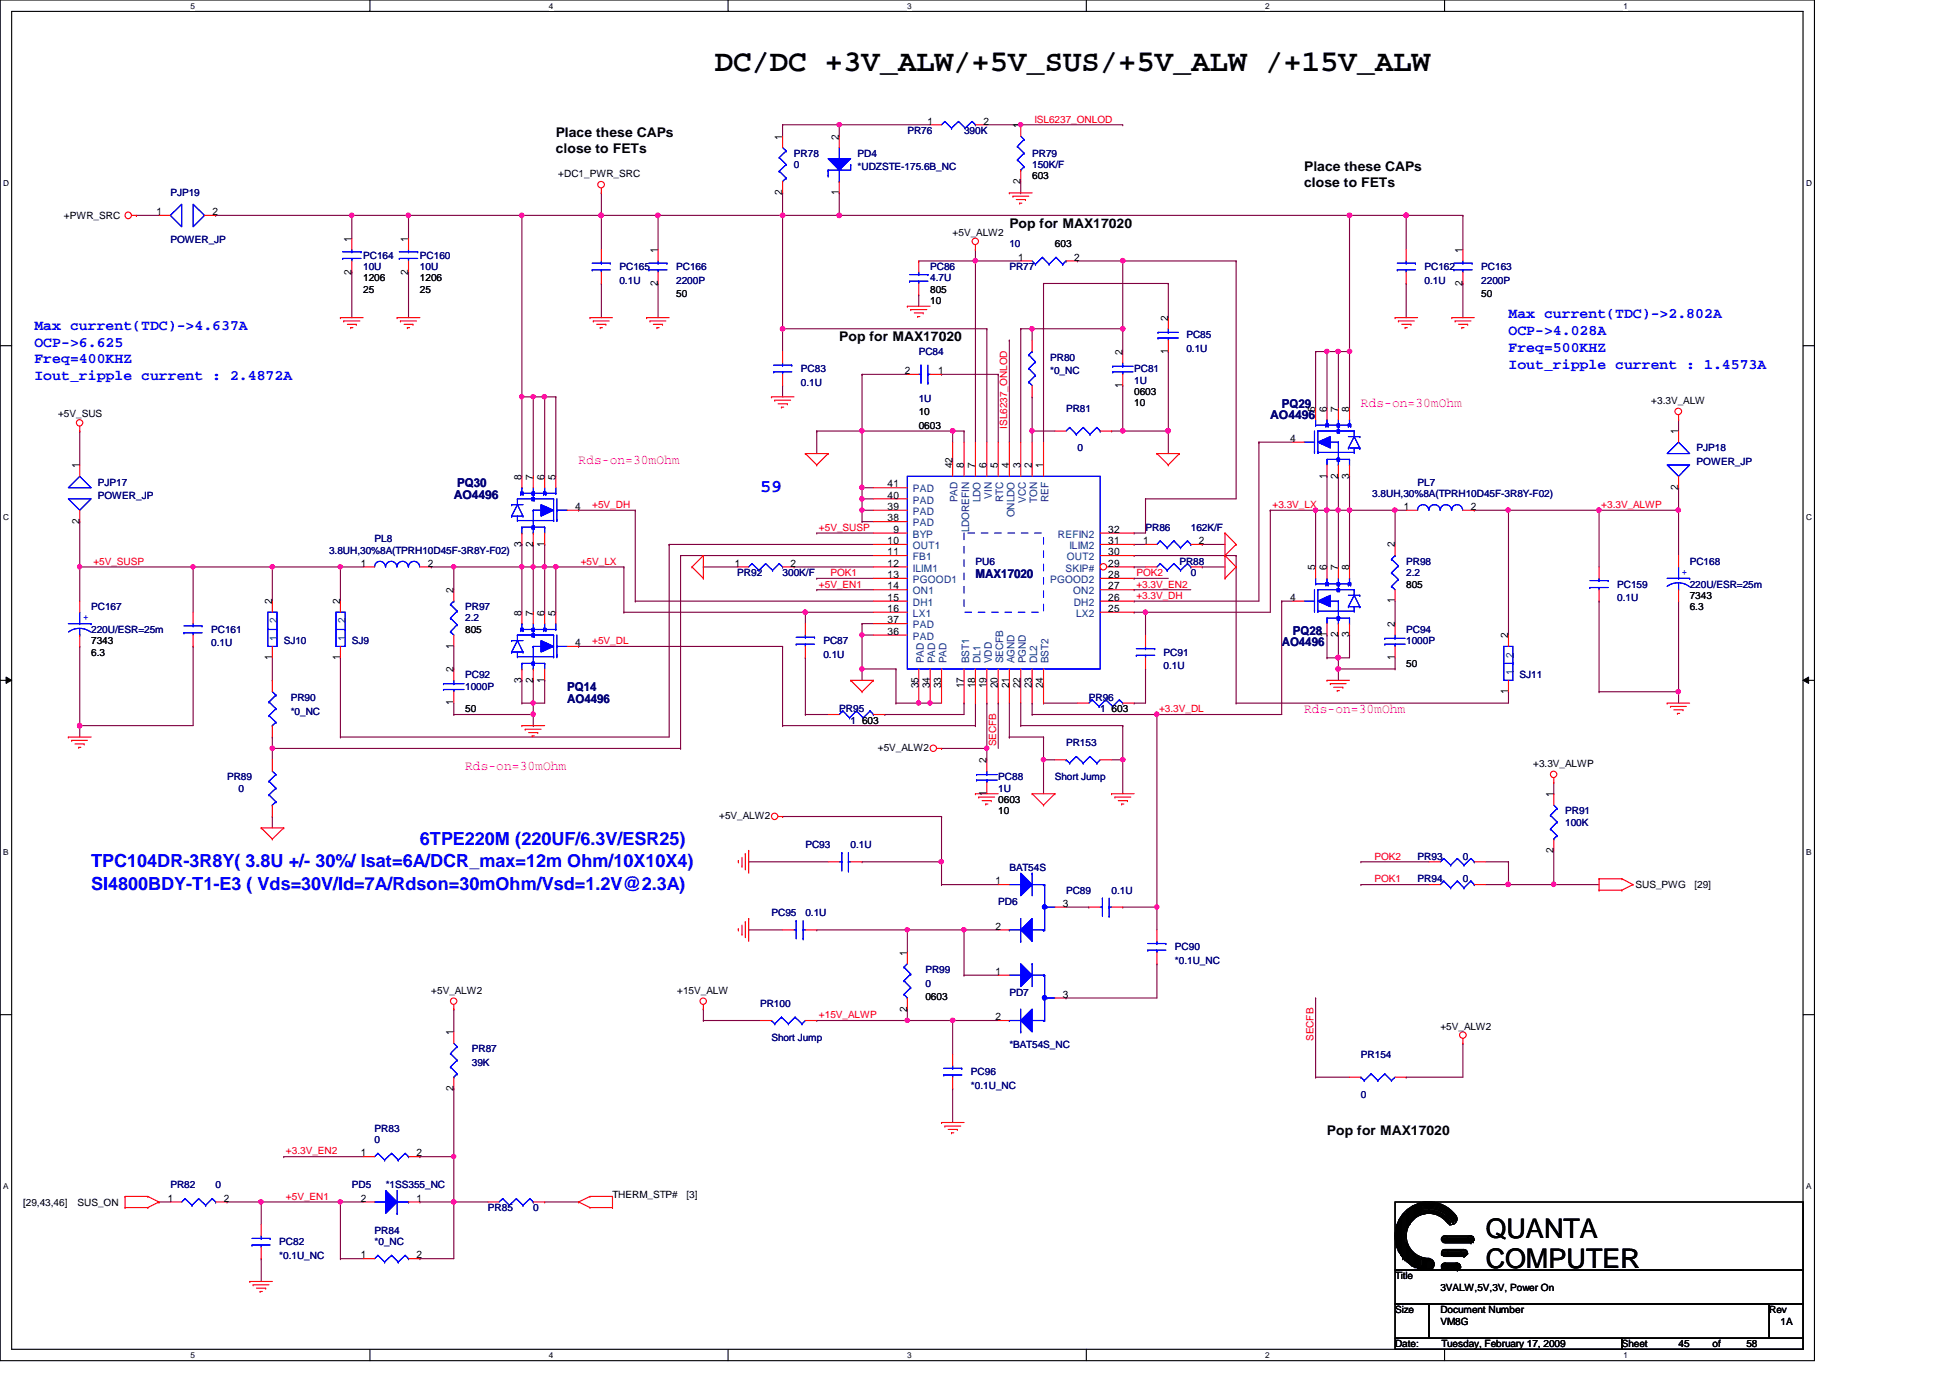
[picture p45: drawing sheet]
<svg xmlns="http://www.w3.org/2000/svg" width="297mm" height="210mm" viewBox="0 0 297 210" stroke-linecap="round" stroke-linejoin="round" font-family="sans-serif">
<defs><g id="words">
<text font-size="4.7" x="108.9" y="10.8">DC/DC +3V_ALW/+5V_SUS/+5V_ALW /+15V_ALW</text>
<g font-size="4.1">
<text x="226.3" y="188.5">QUANTA</text>
<text x="226.3" y="193.2">COMPUTER</text>
</g>
<g font-size="2.8" fill="#00f">
<text x="115.8" y="74.9">59</text>
<text x="64" y="128.7">6TPE220M (220UF/6.3V/ESR25)</text>
<text x="13.9" y="135.6">SI4800BDY-T1-E3 ( Vds=30V/Id=7A/Rdson=30mOhm/Vsd=1.2V@2.3A)</text>
<text x="13.9" y="132.1">TPC104DR-3R8Y( 3.8U +/- 30%/ Isat=6A/DCR_max=12m Ohm/10X10X4)</text>
</g>
<g font-size="2.2" fill="#00f">
<text x="5.2" y="50.2">Max current(TDC)-&gt;4.637A</text>
<text x="5.2" y="52.8">OCP-&gt;6.625</text>
<text x="229.8" y="48.5">Max current(TDC)-&gt;2.802A</text>
<text x="229.8" y="51.1">OCP-&gt;4.028A</text>
<text x="229.8" y="53.6">Freq=500KHZ</text>
<text x="5.2" y="55.3">Freq=400KHZ</text>
<text x="5.2" y="57.9">Iout_ripple current : 2.4872A</text>
<text x="229.8" y="56.1">Iout_ripple current : 1.4573A</text>
</g>
<g font-size="2">
<text x="84.7" y="20.9">Place these CAPs</text>
<text x="84.7" y="23.4">close to FETs</text>
<text x="198.7" y="26.1">Place these CAPs</text>
<text x="198.7" y="28.5">close to FETs</text>
<text x="153.8" y="34.7">Pop for MAX17020</text>
<text x="127.8" y="52">Pop for MAX17020</text>
<text x="202.1" y="172.9">Pop for MAX17020</text>
</g>
<g font-size="2" fill="#f0f">
<text x="207.3" y="62">Rds-on=30mOhm</text>
<text x="88.1" y="70.7">Rds-on=30mOhm</text>
<text x="198.7" y="108.7">Rds-on=30mOhm</text>
<text x="70.9" y="117.3">Rds-on=30mOhm</text>
</g>
<g font-size="1.9" fill="#000080">
<text x="193.5" y="63.9">AO4496</text>
<text x="195.2" y="62.1">PQ29</text>
<text x="69.1" y="76">AO4496</text>
<text x="69.6" y="74.3">PQ30</text>
<text x="148.6" y="88.1">MAX17020</text>
<text x="195.2" y="98.4">AO4496</text>
<text x="196.9" y="96.7">PQ28</text>
<text x="86.4" y="105.3">PQ14</text>
<text x="86.4" y="107.1">AO4496</text>
</g>
<g font-size="1.6">
<text x="119.2" y="21.3" transform="rotate(-90 119.2 21.3)">1</text>
<text x="127.8" y="21.3" transform="rotate(-90 127.8 21.3)">2</text>
<text x="141.3" y="19">1</text>
<text x="149.8" y="19">2</text>
<text x="155.4" y="19.5" transform="rotate(-90 155.4 19.5)">1</text>
<text x="119.2" y="29.7" transform="rotate(-90 119.2 29.7)">2</text>
<text x="127.8" y="29.7" transform="rotate(-90 127.8 29.7)">1</text>
<text x="155.4" y="28" transform="rotate(-90 155.4 28)">2</text>
<text x="23.8" y="32.8">1</text>
<text x="32.4" y="32.8">2</text>
<text x="53.5" y="41.8" transform="rotate(-90 53.5 41.8)">2</text>
<text x="53.5" y="36.8" transform="rotate(-90 53.5 36.8)">1</text>
<text x="62.2" y="41.8" transform="rotate(-90 62.2 41.8)">2</text>
<text x="62.2" y="36.8" transform="rotate(-90 62.2 36.8)">1</text>
<text x="100.2" y="38.5" transform="rotate(-90 100.2 38.5)">1</text>
<text x="155.1" y="39.7">1</text>
<text x="163.6" y="39.7">2</text>
<text x="222.8" y="38.5" transform="rotate(-90 222.8 38.5)">1</text>
<text x="100.2" y="43.5" transform="rotate(-90 100.2 43.5)">2</text>
<text x="222.8" y="43.5" transform="rotate(-90 222.8 43.5)">2</text>
<text x="177.9" y="53.9" transform="rotate(-90 177.9 53.9)">1</text>
<text x="177.9" y="48.9" transform="rotate(-90 177.9 48.9)">2</text>
<text x="137.8" y="57">2</text>
<text x="142.9" y="57">1</text>
<text x="171" y="59.1" transform="rotate(-90 171 59.1)">1</text>
<text x="171" y="54.1" transform="rotate(-90 171 54.1)">2</text>
<text x="200.4" y="62.7" transform="rotate(-90 200.4 62.7)">5</text>
<text x="202.1" y="62.7" transform="rotate(-90 202.1 62.7)">6</text>
<text x="203.8" y="62.7" transform="rotate(-90 203.8 62.7)">7</text>
<text x="205.5" y="62.7" transform="rotate(-90 205.5 62.7)">8</text>
<text x="12.1" y="71.3" transform="rotate(-90 12.1 71.3)">1</text>
<text x="145.1" y="71.3" transform="rotate(-90 145.1 71.3)">42</text>
<text x="146.8" y="71.3" transform="rotate(-90 146.8 71.3)">8</text>
<text x="148.5" y="71.3" transform="rotate(-90 148.5 71.3)">7</text>
<text x="150.3" y="71.3" transform="rotate(-90 150.3 71.3)">6</text>
<text x="152" y="71.3" transform="rotate(-90 152 71.3)">5</text>
<text x="153.7" y="71.3" transform="rotate(-90 153.7 71.3)">4</text>
<text x="155.4" y="71.3" transform="rotate(-90 155.4 71.3)">3</text>
<text x="157.2" y="71.3" transform="rotate(-90 157.2 71.3)">2</text>
<text x="158.9" y="71.3" transform="rotate(-90 158.9 71.3)">1</text>
<text x="196.6" y="67.3">4</text>
<text x="255.6" y="66.1" transform="rotate(-90 255.6 66.1)">1</text>
<text x="79.5" y="73.1" transform="rotate(-90 79.5 73.1)">8</text>
<text x="81.2" y="73.1" transform="rotate(-90 81.2 73.1)">7</text>
<text x="82.9" y="73.1" transform="rotate(-90 82.9 73.1)">6</text>
<text x="84.6" y="73.1" transform="rotate(-90 84.6 73.1)">5</text>
<text x="87.6" y="77.7">4</text>
<text x="135.2" y="77.7">39</text>
<text x="135.2" y="75.9">40</text>
<text x="135.2" y="74.3">41</text>
<text x="202.1" y="72.9" transform="rotate(-90 202.1 72.9)">1</text>
<text x="203.8" y="72.9" transform="rotate(-90 203.8 72.9)">2</text>
<text x="205.5" y="72.9" transform="rotate(-90 205.5 72.9)">3</text>
<text x="213.8" y="77.7">1</text>
<text x="224.1" y="77.7">2</text>
<text x="255.6" y="74.6" transform="rotate(-90 255.6 74.6)">2</text>
<text x="12.1" y="79.8" transform="rotate(-90 12.1 79.8)">2</text>
<text x="79.5" y="83.3" transform="rotate(-90 79.5 83.3)">3</text>
<text x="81.2" y="83.3" transform="rotate(-90 81.2 83.3)">2</text>
<text x="82.9" y="83.3" transform="rotate(-90 82.9 83.3)">1</text>
<text x="135.2" y="82.9">10</text>
<text x="135.2" y="79.4">38</text>
<text x="136.1" y="81.2">9</text>
<text x="168.8" y="82.9">31</text>
<text x="168.8" y="81.2">32</text>
<text x="174.1" y="82.9">1</text>
<text x="182.6" y="82.9">2</text>
<text x="212.5" y="83.4" transform="rotate(-90 212.5 83.4)">2</text>
<text x="54.9" y="86.3">1</text>
<text x="65.2" y="86.3">2</text>
<text x="111.9" y="86.3">1</text>
<text x="120.4" y="86.3">2</text>
<text x="135.2" y="84.6">11</text>
<text x="135.2" y="86.3">12</text>
<text x="135.2" y="88.1">13</text>
<text x="135.2" y="89.8">14</text>
<text x="168.8" y="89.8">27</text>
<text x="168.8" y="88.1">28</text>
<text x="168.8" y="86.3">29</text>
<text x="168.8" y="84.6">30</text>
<text x="200.4" y="86.9" transform="rotate(-90 200.4 86.9)">5</text>
<text x="202.1" y="86.9" transform="rotate(-90 202.1 86.9)">6</text>
<text x="203.8" y="86.9" transform="rotate(-90 203.8 86.9)">7</text>
<text x="205.5" y="86.9" transform="rotate(-90 205.5 86.9)">8</text>
<text x="41.4" y="92" transform="rotate(-90 41.4 92)">2</text>
<text x="51.8" y="92" transform="rotate(-90 51.8 92)">2</text>
<text x="69.1" y="90.3" transform="rotate(-90 69.1 90.3)">2</text>
<text x="79.5" y="93.8" transform="rotate(-90 79.5 93.8)">8</text>
<text x="81.2" y="93.8" transform="rotate(-90 81.2 93.8)">7</text>
<text x="82.9" y="93.8" transform="rotate(-90 82.9 93.8)">6</text>
<text x="84.6" y="93.8" transform="rotate(-90 84.6 93.8)">5</text>
<text x="135.2" y="91.5">15</text>
<text x="135.2" y="93.2">16</text>
<text x="135.2" y="95">37</text>
<text x="168.8" y="93.2">25</text>
<text x="168.8" y="91.5">26</text>
<text x="196.6" y="91.5">4</text>
<text x="212.5" y="95.5" transform="rotate(-90 212.5 95.5)">2</text>
<text x="212.5" y="91.9" transform="rotate(-90 212.5 91.9)">1</text>
<text x="41.4" y="100.5" transform="rotate(-90 41.4 100.5)">1</text>
<text x="51.8" y="100.5" transform="rotate(-90 51.8 100.5)">1</text>
<text x="69.1" y="98.8" transform="rotate(-90 69.1 98.8)">1</text>
<text x="87.6" y="98.4">4</text>
<text x="135.2" y="96.7">36</text>
<text x="202.1" y="97.1" transform="rotate(-90 202.1 97.1)">1</text>
<text x="203.8" y="97.1" transform="rotate(-90 203.8 97.1)">2</text>
<text x="205.5" y="97.1" transform="rotate(-90 205.5 97.1)">3</text>
<text x="212.5" y="100.5" transform="rotate(-90 212.5 100.5)">1</text>
<text x="229.7" y="97.2" transform="rotate(-90 229.7 97.2)">2</text>
<text x="69.1" y="107.4" transform="rotate(-90 69.1 107.4)">1</text>
<text x="69.1" y="102.4" transform="rotate(-90 69.1 102.4)">2</text>
<text x="79.5" y="104" transform="rotate(-90 79.5 104)">3</text>
<text x="81.2" y="104" transform="rotate(-90 81.2 104)">2</text>
<text x="82.9" y="104" transform="rotate(-90 82.9 104)">1</text>
<text x="139.9" y="104.8" transform="rotate(-90 139.9 104.8)">35</text>
<text x="141.6" y="104.8" transform="rotate(-90 141.6 104.8)">34</text>
<text x="143.4" y="104.8" transform="rotate(-90 143.4 104.8)">33</text>
<text x="146.8" y="104.8" transform="rotate(-90 146.8 104.8)">17</text>
<text x="148.5" y="104.8" transform="rotate(-90 148.5 104.8)">18</text>
<text x="150.3" y="104.8" transform="rotate(-90 150.3 104.8)">19</text>
<text x="152" y="104.8" transform="rotate(-90 152 104.8)">20</text>
<text x="153.7" y="104.8" transform="rotate(-90 153.7 104.8)">21</text>
<text x="155.4" y="104.8" transform="rotate(-90 155.4 104.8)">22</text>
<text x="157.2" y="104.8" transform="rotate(-90 157.2 104.8)">23</text>
<text x="158.9" y="104.8" transform="rotate(-90 158.9 104.8)">24</text>
<text x="229.7" y="105.7" transform="rotate(-90 229.7 105.7)">1</text>
<text x="150.3" y="116.2" transform="rotate(-90 150.3 116.2)">2</text>
<text x="150.3" y="121.2" transform="rotate(-90 150.3 121.2)">1</text>
<text x="236.6" y="121.4" transform="rotate(-90 236.6 121.4)">1</text>
<text x="236.6" y="129.9" transform="rotate(-90 236.6 129.9)">2</text>
<text x="151.6" y="134.7">1</text>
<text x="151.6" y="141.6">2</text>
<text x="161.9" y="138.1">3</text>
<text x="138.2" y="145.6" transform="rotate(-90 138.2 145.6)">1</text>
<text x="151.6" y="148.5">1</text>
<text x="138.2" y="154.1" transform="rotate(-90 138.2 154.1)">2</text>
<text x="151.6" y="155.4">2</text>
<text x="161.9" y="152">3</text>
<text x="69.1" y="157.7" transform="rotate(-90 69.1 157.7)">1</text>
<text x="69.1" y="166.2" transform="rotate(-90 69.1 166.2)">2</text>
<text x="54.9" y="176.1">1</text>
<text x="63.5" y="176.1">2</text>
<text x="25.6" y="183">1</text>
<text x="34.1" y="183">2</text>
<text x="54.9" y="183">2</text>
<text x="63.5" y="183">1</text>
<text x="54.9" y="191.7">1</text>
<text x="63.5" y="191.7">2</text>
</g>
<g font-size="1.6" fill="#004080">
<text x="139.1" y="76.7">PAD</text>
<text x="139.1" y="75">PAD</text>
<text x="145.9" y="76.5" transform="rotate(-90 145.9 76.5)">PAD</text>
<text x="149.3" y="76.5" transform="rotate(-90 149.3 76.5)">LDO</text>
<text x="151.1" y="75.9" transform="rotate(-90 151.1 75.9)">VIN</text>
<text x="152.8" y="76.5" transform="rotate(-90 152.8 76.5)">RTC</text>
<text x="156.2" y="76.6" transform="rotate(-90 156.2 76.6)">VCC</text>
<text x="158" y="76.6" transform="rotate(-90 158 76.6)">TON</text>
<text x="159.7" y="76.5" transform="rotate(-90 159.7 76.5)">REF</text>
<text x="139.1" y="81.9">BYP</text>
<text x="139.1" y="83.7">OUT1</text>
<text x="139.1" y="80.2">PAD</text>
<text x="139.1" y="78.4">PAD</text>
<text x="147.6" y="81.1" transform="rotate(-90 147.6 81.1)">LDOREFIN</text>
<text x="154.5" y="78.8" transform="rotate(-90 154.5 78.8)">ONLDO</text>
<text x="161.2" y="81.9">REFIN2</text>
<text x="162.9" y="83.7">ILIM2</text>
<text x="139.1" y="85.3">FB1</text>
<text x="139.1" y="87.1">ILIM1</text>
<text x="139.1" y="88.8">PGOOD1</text>
<text x="160" y="88.8">PGOOD2</text>
<text x="162.3" y="87.1">SKIP#</text>
<text x="162.5" y="85.3">OUT2</text>
<text x="42.2" y="95" transform="rotate(-90 42.2 95)">2</text>
<text x="52.6" y="95" transform="rotate(-90 52.6 95)">2</text>
<text x="139.1" y="90.6">ON1</text>
<text x="139.1" y="92.3">DH1</text>
<text x="139.1" y="94">LX1</text>
<text x="139.1" y="95.7">PAD</text>
<text x="163.5" y="90.6">ON2</text>
<text x="163.6" y="92.3">DH2</text>
<text x="163.9" y="94">LX2</text>
<text x="42.2" y="97.6" transform="rotate(-90 42.2 97.6)">1</text>
<text x="52.6" y="97.6" transform="rotate(-90 52.6 97.6)">1</text>
<text x="139.1" y="97.5">PAD</text>
<text x="140.7" y="101" transform="rotate(-90 140.7 101)">PAD</text>
<text x="142.4" y="101" transform="rotate(-90 142.4 101)">PAD</text>
<text x="144.2" y="101" transform="rotate(-90 144.2 101)">PAD</text>
<text x="147.6" y="101" transform="rotate(-90 147.6 101)">BST1</text>
<text x="149.3" y="101" transform="rotate(-90 149.3 101)">DL1</text>
<text x="151.1" y="101" transform="rotate(-90 151.1 101)">VDD</text>
<text x="152.8" y="101" transform="rotate(-90 152.8 101)">SECFB</text>
<text x="154.5" y="101" transform="rotate(-90 154.5 101)">AGND</text>
<text x="156.2" y="101" transform="rotate(-90 156.2 101)">PGND</text>
<text x="158" y="101" transform="rotate(-90 158 101)">DL2</text>
<text x="159.7" y="101" transform="rotate(-90 159.7 101)">BST2</text>
<text x="230.5" y="100.2" transform="rotate(-90 230.5 100.2)">2</text>
<text x="230.5" y="102.8" transform="rotate(-90 230.5 102.8)">1</text>
</g>
<g font-size="1.5" fill="#000080">
<text x="120.9" y="23.9">PR78</text>
<text x="130.6" y="23.9">PD4</text>
<text x="138.2" y="20.4">PR76</text>
<text x="146.9" y="20.4">390K</text>
<text x="157.2" y="23.9">PR79</text>
<text x="25.9" y="29.9">PJP19</text>
<text x="120.9" y="25.6">0</text>
<text x="130.6" y="26">*UDZSTE-175.6B_NC</text>
<text x="157.2" y="25.6">150K/F</text>
<text x="25.9" y="37">POWER_JP</text>
<text x="55.3" y="39.4">PC164</text>
<text x="55.3" y="41.1">10U</text>
<text x="64" y="39.4">PC160</text>
<text x="64" y="41.1">10U</text>
<text x="94.4" y="41.1">PC165</text>
<text x="103" y="41.1">PC166</text>
<text x="141.7" y="41.1">PC86</text>
<text x="153.8" y="41.1">PR77</text>
<text x="153.8" y="37.7">10</text>
<text x="217" y="41.1">PC162</text>
<text x="225.6" y="41.1">PC163</text>
<text x="94.4" y="43.2">0.1U</text>
<text x="103" y="43.2">2200P</text>
<text x="141.7" y="42.8">4.7U</text>
<text x="217" y="43.2">0.1U</text>
<text x="225.6" y="43.2">2200P</text>
<text x="180.7" y="51.5">PC85</text>
<text x="180.7" y="53.6">0.1U</text>
<text x="122" y="56.7">PC83</text>
<text x="122" y="58.8">0.1U</text>
<text x="140" y="54.1">PC84</text>
<text x="160" y="54.9">PR80</text>
<text x="160" y="57">*0_NC</text>
<text x="172.8" y="56.7">PC81</text>
<text x="172.8" y="58.4">1U</text>
<text x="140" y="61.2">1U</text>
<text x="162.4" y="62.7">PR81</text>
<text x="164.1" y="68.7">0</text>
<text x="258.4" y="68.7">PJP18</text>
<text x="258.4" y="70.8">POWER_JP</text>
<text x="14.9" y="74">PJP17</text>
<text x="14.9" y="76">POWER_JP</text>
<text x="209" y="75.7">3.8UH,30%8A(TPRH10D45F-3R8Y-F02)</text>
<text x="215.9" y="74">PL7</text>
<text x="57.1" y="82.6">PL8</text>
<text x="174.5" y="80.9">PR86</text>
<text x="181.4" y="80.9">162K/F</text>
<text x="50.1" y="84.3">3.8UH,30%8A(TPRH10D45F-3R8Y-F02)</text>
<text x="112.3" y="87.8">PR92</text>
<text x="119.2" y="87.8">300K/F</text>
<text x="148.6" y="86">PU6</text>
<text x="179.7" y="86">PR88</text>
<text x="181.4" y="87.8">0</text>
<text x="214.2" y="86">PR98</text>
<text x="214.2" y="87.8">2.2</text>
<text x="246.3" y="89.5">PC159</text>
<text x="257.4" y="86">PC168</text>
<text x="257.4" y="89.5">220U/ESR=25m</text>
<text x="13.9" y="93">PC167</text>
<text x="70.9" y="93">PR97</text>
<text x="70.9" y="94.7">2.2</text>
<text x="246.3" y="91.6">0.1U</text>
<text x="13.9" y="96.4">220U/ESR=25m</text>
<text x="32.2" y="96.4">PC161</text>
<text x="32.2" y="98.5">0.1U</text>
<text x="43.2" y="98.1">SJ10</text>
<text x="53.6" y="98.1">SJ9</text>
<text x="125.4" y="98.1">PC87</text>
<text x="125.4" y="100.2">0.1U</text>
<text x="177.2" y="99.9">PC91</text>
<text x="177.2" y="101.9">0.1U</text>
<text x="214.2" y="96.4">PC94</text>
<text x="214.2" y="98.1">1000P</text>
<text x="44.3" y="106.8">PR90</text>
<text x="70.9" y="103.3">PC92</text>
<text x="70.9" y="105">1000P</text>
<text x="165.9" y="106.8">PR96</text>
<text x="231.5" y="103.3">SJ11</text>
<text x="44.3" y="108.8">*0_NC</text>
<text x="127.8" y="108.5">PR95</text>
<text x="129.6" y="110.2">1</text>
<text x="162.4" y="113.7">PR153</text>
<text x="167.6" y="108.5">1</text>
<text x="34.6" y="118.9">PR89</text>
<text x="152.1" y="118.9">PC88</text>
<text x="160.7" y="118.9">Short Jump</text>
<text x="36.3" y="120.6">0</text>
<text x="152.1" y="120.6">1U</text>
<text x="238.4" y="124">PR91</text>
<text x="238.4" y="125.8">100K</text>
<text x="122.7" y="129.2">PC93</text>
<text x="129.6" y="129.2">0.1U</text>
<text x="215.9" y="130.9">PR93</text>
<text x="222.8" y="130.9">0</text>
<text x="152.1" y="137.8">PD6</text>
<text x="153.8" y="132.7">BAT54S</text>
<text x="162.4" y="136.1">PC89</text>
<text x="169.3" y="136.1">0.1U</text>
<text x="215.9" y="134.4">PR94</text>
<text x="222.8" y="134.4">0</text>
<text x="117.5" y="139.6">PC95</text>
<text x="122.7" y="139.6">0.1U</text>
<text x="141" y="148.2">PR99</text>
<text x="179" y="144.8">PC90</text>
<text x="179" y="146.9">*0.1U_NC</text>
<text x="115.8" y="153.4">PR100</text>
<text x="141" y="150.3">0</text>
<text x="153.8" y="151.7">PD7</text>
<text x="71.9" y="160.3">PR87</text>
<text x="117.5" y="158.6">Short Jump</text>
<text x="153.8" y="159.6">*BAT54S_NC</text>
<text x="207.3" y="161.2">PR154</text>
<text x="71.9" y="162.4">39K</text>
<text x="147.9" y="163.7">PC96</text>
<text x="147.9" y="165.8">*0.1U_NC</text>
<text x="207.3" y="167.2">0</text>
<text x="57.1" y="172.4">PR83</text>
<text x="57.1" y="174.1">0</text>
<text x="25.9" y="181">PR82</text>
<text x="32.8" y="181">0</text>
<text x="53.6" y="181">PD5</text>
<text x="58.8" y="181">*1SS355_NC</text>
<text x="74.3" y="184.5">PR85</text>
<text x="81.2" y="184.5">0</text>
<text x="42.5" y="189.7">PC82</text>
<text x="42.5" y="191.7">*0.1U_NC</text>
<text x="57.1" y="188">PR84</text>
<text x="57.1" y="189.7">*0_NC</text>
</g>
<g font-size="1.5" fill="#f00">
<text x="157.6" y="18.7">ISL6237_ONLOD</text>
<text x="153.4" y="65.3" transform="rotate(-90 153.4 65.3)">ISL6237_ONLOD</text>
<text x="90.2" y="77.4">+5V_DH</text>
<text x="193.8" y="77.4">+3.3V_LX</text>
<text x="243.9" y="77.4">+3.3V_ALWP</text>
<text x="124.8" y="80.9">+5V_SUSP</text>
<text x="14.2" y="86">+5V_SUSP</text>
<text x="88.5" y="86">+5V_LX</text>
<text x="124.8" y="89.5">+5V_EN1</text>
<text x="126.5" y="87.8">POK1</text>
<text x="173.1" y="87.8">POK2</text>
<text x="173.1" y="89.5">+3.3V_EN2</text>
<text x="173.1" y="91.2">+3.3V_DH</text>
<text x="90.2" y="98.1">+5V_DL</text>
<text x="151.7" y="113.7" transform="rotate(-90 151.7 113.7)">SECFB</text>
<text x="176.6" y="108.5">+3.3V_DL</text>
<text x="209.4" y="130.9">POK2</text>
<text x="209.4" y="134.4">POK1</text>
<text x="124.8" y="155.1">+15V_ALWP</text>
<text x="200.1" y="158.6" transform="rotate(-90 200.1 158.6)">SECFB</text>
<text x="43.6" y="175.9">+3.3V_EN2</text>
<text x="43.6" y="182.8">+5V_EN1</text>
</g>
<g font-size="1.5">
<text x="85" y="27">+DC1_PWR_SRC</text>
<text x="157.2" y="27.3">603</text>
<text x="9.7" y="33.4">+PWR_SRC</text>
<text x="145.1" y="35.9">+5V_ALW2</text>
<text x="160.7" y="37.7">603</text>
<text x="55.3" y="42.8">1206</text>
<text x="55.3" y="44.6">25</text>
<text x="64" y="42.8">1206</text>
<text x="64" y="44.6">25</text>
<text x="103" y="45.3">50</text>
<text x="141.7" y="46.3">10</text>
<text x="141.7" y="44.6">805</text>
<text x="225.6" y="45.3">50</text>
<text x="8.8" y="63.6">+5V_SUS</text>
<text x="140" y="63.2">10</text>
<text x="140" y="65.3">0603</text>
<text x="172.8" y="61.8">10</text>
<text x="172.8" y="60.1">0603</text>
<text x="251.5" y="61.5">+3.3V_ALW</text>
<text x="214.2" y="89.5">805</text>
<text x="257.4" y="91.2">7343</text>
<text x="257.4" y="93">6.3</text>
<text x="13.9" y="98.1">7343</text>
<text x="13.9" y="99.9">6.3</text>
<text x="70.9" y="96.4">805</text>
<text x="214.2" y="101.6">50</text>
<text x="70.9" y="108.5">50</text>
<text x="131.3" y="110.2">603</text>
<text x="169.3" y="108.5">603</text>
<text x="133.7" y="114.4">+5V_ALW2</text>
<text x="233.5" y="116.8">+3.3V_ALWP</text>
<text x="109.6" y="124.7">+5V_ALW2</text>
<text x="152.1" y="124">10</text>
<text x="152.1" y="122.3">0603</text>
<text x="249.1" y="135.3">SUS_PWG</text>
<text x="258.1" y="135.3">[29]</text>
<text x="65.7" y="151.3">+5V_ALW2</text>
<text x="103.2" y="151.3">+15V_ALW</text>
<text x="141" y="152.4">0603</text>
<text x="219.4" y="156.8">+5V_ALW2</text>
<text x="3.5" y="183.6">[29,43,46]</text>
<text x="11.8" y="183.6">SUS_ON</text>
<text x="93.3" y="182.4">THERM_STP#</text>
<text x="104.6" y="182.4">[3]</text>
<text x="212.5" y="194.9">Title</text>
<text x="219.4" y="196.6">3VALW,5V,3V, Power On</text>
<text x="212.5" y="200">Size</text>
<text x="219.4" y="200">Document Number</text>
<text x="219.4" y="201.8">VM8G</text>
<text x="269.5" y="200">Rev</text>
<text x="271.2" y="201.8">1A</text>
<text x="212.5" y="205.2">Date:</text>
<text x="219.6" y="205.2">Tuesday, February 17, 2009</text>
<text x="247.1" y="205.2">Sheet</text>
<text x="255.7" y="205.2">45</text>
<text x="260.9" y="205.2">of</text>
<text x="266" y="205.2">58</text>
</g>
<g font-size="1.5" fill="#00f">
<text x="256.2" y="87.6">+</text>
<text x="12.7" y="94.5">+</text>
</g>
<g font-size="1.3">
<text x="29" y="1.4">5</text>
<text x="83.6" y="1.4">4</text>
<text x="138.2" y="1.4">3</text>
<text x="192.7" y="1.4">2</text>
<text x="247.3" y="1.4">1</text>
<text x=".5" y="28.3">D</text>
<text x="275.1" y="28.3">D</text>
<text x=".5" y="79.2">C</text>
<text x="275.1" y="79.2">C</text>
<text x=".5" y="130.2">B</text>
<text x="275.1" y="130.2">B</text>
<text x=".5" y="181.1">A</text>
<text x="275.1" y="181.1">A</text>
<text x="29" y="206.9">5</text>
<text x="83.6" y="206.9">4</text>
<text x="138.2" y="206.9">3</text>
<text x="192.7" y="206.9">2</text>
<text x="247.3" y="206.9">1</text>
</g>
</g></defs>
<path d="M0 0h276.4v207.3h-276.4zM1.8 1.7h272.9v203.8h-272.9z" fill="none" stroke="#000" stroke-width=".17"/>
<g fill="#fff">
<path d="M29 .2h.7v1.4h-.7z"/>
<path d="M29 205.7h.7v1.4h-.7z"/>
</g>
<path d="M56.3 0v1.7M56.3 205.5v1.8" fill="none" stroke="#000" stroke-width=".17"/>
<g fill="#fff">
<path d="M83.6 .2h.7v1.4h-.7z"/>
<path d="M83.6 205.7h.7v1.4h-.7z"/>
</g>
<path d="M110.9 0v1.7M110.9 205.5v1.8" fill="none" stroke="#000" stroke-width=".17"/>
<g fill="#fff">
<path d="M138.2 .2h.6v1.4h-.6z"/>
<path d="M138.2 205.7h.6v1.4h-.6z"/>
</g>
<path d="M165.5 0v1.7M165.5 205.5v1.8" fill="none" stroke="#000" stroke-width=".17"/>
<g fill="#fff">
<path d="M192.7 .2h.7v1.4h-.7z"/>
<path d="M192.7 205.7h.7v1.4h-.7z"/>
</g>
<path d="M220 0v1.7M220 205.5v1.8" fill="none" stroke="#000" stroke-width=".17"/>
<g fill="#fff">
<path d="M247.3 .2h.7v1.4h-.7z"/>
<path d="M247.3 205.7h.7v1.4h-.7z"/>
<path d="M.5 27.2h.9v1.4h-.9z"/>
<path d="M275.1 27.2h.9v1.4h-.9z"/>
<path d="M.5 78.1h.9v1.4h-.9z"/>
<path d="M275.1 78.1h.9v1.4h-.9z"/>
</g>
<path d="M0 52.7h1.8M274.7 52.7h1.7" fill="none" stroke="#000" stroke-width=".17"/>
<g fill="#fff">
<path d="M.5 129.1h.8v1.4h-.8z"/>
<path d="M275.1 129.1h.8v1.4h-.8z"/>
</g>
<path d="M0 103.6h1.8M274.7 103.6h1.7" fill="none" stroke="#000" stroke-width=".17"/>
<path d="M.9 103.1l.9 .5-.9 .5zM274.7 103.6l.8-.5v1z" fill="#000"/>
<path d="M.9 103.1l.9 .5-.9 .5zM274.7 103.6l.8-.5v1z" fill="none" stroke="#000" stroke-width=".15"/>
<g fill="#fff">
<path d="M.5 180h.8v1.4h-.8z"/>
<path d="M275.1 180h.8v1.4h-.8z"/>
</g>
<path d="M0 154.6h1.8M274.7 154.6h1.7" fill="none" stroke="#000" stroke-width=".17"/>
<path d="M127.8 32.8h.1M127.8 32.8h77.8M205.6 32.8h.1M205.6 32.8v20.8M83 60.5h.1M83 60.5v12.1M12.1 86.4h.1M12.1 86.4v5.2M188.3 107.1h.1M188.3 107.1h41.5" fill="none" stroke="#800040" stroke-width=".17"/>
<circle cx="127.8" cy="32.8" r=".34" fill="#f0f"/>
<circle cx="127.8" cy="32.8" r=".34" fill="none" stroke="#f0f" stroke-width=".17"/>
<path d="M202.1 77.7h.1M202.1 77.7h1.8M183.1 86.4h.1M183.1 86.4h3.5" fill="none" stroke="#800040" stroke-width=".17"/>
<circle cx="202.1" cy="77.7" r=".32" fill="#f0f"/>
<circle cx="202.1" cy="77.7" r=".32" fill="none" stroke="#f0f" stroke-width=".17"/>
<path d="M255.7 105.4h.1M255.7 105.4v1.7" fill="none" stroke="#800040" stroke-width=".17"/>
<circle cx="255.7" cy="105.3" r=".33" fill="#f0f"/>
<circle cx="255.7" cy="105.3" r=".33" fill="none" stroke="#f0f" stroke-width=".17"/>
<path d="M171 65.7h.1M171 65.7h7" fill="none" stroke="#800040" stroke-width=".17"/>
<circle cx="171" cy="65.6" r=".34" fill="#f0f"/>
<circle cx="171" cy="65.6" r=".34" fill="none" stroke="#f0f" stroke-width=".17"/>
<path d="M79.5 32.8h.1M79.5 32.8v27.7M83 60.5h.1M83 60.5h1.7M131.3 65.7h.1M131.3 74.3h.1M131.3 65.7v8.6M131.3 74.3h1.8M172.8 84.6h.1M172.8 84.6h15.5M188.3 84.6h.1M188.3 84.6v22.5" fill="none" stroke="#800040" stroke-width=".17"/>
<circle cx="82.9" cy="60.4" r=".33" fill="#f0f"/>
<circle cx="82.9" cy="60.4" r=".33" fill="none" stroke="#f0f" stroke-width=".17"/>
<path d="M212.5 77.7h.1M212.5 77.7h1.7" fill="none" stroke="#800040" stroke-width=".17"/>
<circle cx="212.5" cy="77.7" r=".33" fill="#f0f"/>
<circle cx="212.5" cy="77.7" r=".33" fill="none" stroke="#f0f" stroke-width=".17"/>
<path d="M131.3 65.7h.1M131.3 65.7h13.8" fill="none" stroke="#800040" stroke-width=".17"/>
<circle cx="131.3" cy="65.6" r=".33" fill="#f0f"/>
<circle cx="131.3" cy="65.6" r=".33" fill="none" stroke="#f0f" stroke-width=".17"/>
<path d="M79.5 60.5h.1M79.5 60.5v12.1M145.1 65.7h.1M145.1 65.7v1.7" fill="none" stroke="#800040" stroke-width=".17"/>
<circle cx="79.5" cy="60.4" r=".32" fill="#f0f"/>
<circle cx="79.5" cy="60.4" r=".32" fill="none" stroke="#f0f" stroke-width=".17"/>
<path d="M79.5 60.5h.1M79.5 60.5h1.7M174.5 76h.1M174.5 76h13.8M69.1 86.4h.1M69.1 86.4h10.4" fill="none" stroke="#800040" stroke-width=".17"/>
<circle cx="69.1" cy="86.3" r=".32" fill="#f0f"/>
<circle cx="69.1" cy="86.3" r=".32" fill="none" stroke="#f0f" stroke-width=".17"/>
<path d="M202.1 53.6h.1M202.1 53.6h1.8" fill="none" stroke="#800040" stroke-width=".17"/>
<circle cx="202.1" cy="53.5" r=".32" fill="#f0f"/>
<circle cx="202.1" cy="53.5" r=".32" fill="none" stroke="#f0f" stroke-width=".17"/>
<path d="M205.6 53.6h.1M205.6 53.6v8.6" fill="none" stroke="#800040" stroke-width=".17"/>
<circle cx="205.6" cy="53.5" r=".33" fill="#f0f"/>
<circle cx="205.6" cy="53.5" r=".33" fill="none" stroke="#f0f" stroke-width=".17"/>
<path d="M203.9 53.6h.1M203.9 53.6v8.6" fill="none" stroke="#800040" stroke-width=".17"/>
<circle cx="203.8" cy="53.5" r=".33" fill="#f0f"/>
<circle cx="203.8" cy="53.5" r=".33" fill="none" stroke="#f0f" stroke-width=".17"/>
<path d="M214.2 32.8h.1M214.2 32.8h8.6M200.4 53.6h.1M200.4 53.6v8.6M243.6 91.6h.1M243.6 91.6v13.8" fill="none" stroke="#800040" stroke-width=".17"/>
<circle cx="214.2" cy="32.8" r=".34" fill="#f0f"/>
<circle cx="214.2" cy="32.8" r=".34" fill="none" stroke="#f0f" stroke-width=".17"/>
<path d="M53.6 32.8h.1M53.6 32.8v3.5M53.6 41.4h.1M53.6 41.4v7M200.4 77.7h.1M200.4 77.7h1.7M202.1 100.2h.1M202.1 100.2h1.8" fill="none" stroke="#800040" stroke-width=".17"/>
<circle cx="202.1" cy="77.7" r=".32" fill="#f0f"/>
<circle cx="202.1" cy="77.7" r=".32" fill="none" stroke="#f0f" stroke-width=".17"/>
<g fill="none" stroke="#800040" stroke-width=".17">
<path d="M20.8 32.8h.1M20.8 32.8h3.4M119.2 50.1h.1M119.2 50.1v3.5M222.8 43.2h.1M222.8 43.2v5.2M145.1 65.7h.1M145.1 65.7h1.8M205.6 96.7h.1M205.6 96.7v3.5M83 103.6h.1M83 103.6v3.5"/>
<path d="M203.9 101.9h.1M203.9 101.9v1.7"/>
</g>
<circle cx="145.1" cy="65.6" r=".34" fill="#f0f"/>
<circle cx="145.1" cy="65.6" r=".34" fill="none" stroke="#f0f" stroke-width=".17"/>
<path d="M203.9 72.6h.1M203.9 72.6v5.1M203.9 96.7h.1M203.9 96.7v3.5M41.5 114h.1M41.5 114h62.2" fill="none" stroke="#800040" stroke-width=".17"/>
<circle cx="203.8" cy="100.2" r=".34" fill="#f0f"/>
<circle cx="203.8" cy="100.2" r=".34" fill="none" stroke="#f0f" stroke-width=".17"/>
<path d="M41.5 114h.1M41.5 114v1.7" fill="none" stroke="#800040" stroke-width=".17"/>
<circle cx="41.5" cy="114" r=".33" fill="#f0f"/>
<circle cx="41.5" cy="114" r=".33" fill="none" stroke="#f0f" stroke-width=".17"/>
<path d="M131.3 96.7v5.2M119.2 110.5h.1M119.2 110.5h29.4M131.3 101.9h.1" fill="none" stroke="#800040" stroke-width=".17"/>
<circle cx="131.3" cy="101.9" r=".33" fill="#f0f"/>
<circle cx="131.3" cy="101.9" r=".33" fill="none" stroke="#f0f" stroke-width=".17"/>
<path d="M178 43.2h.1M178 43.2v5.2M12.1 86.4h.1M12.1 86.4h17.3M131.3 96.7h.1M131.3 96.7h1.8" fill="none" stroke="#800040" stroke-width=".17"/>
<circle cx="12.1" cy="86.3" r=".32" fill="#f0f"/>
<circle cx="12.1" cy="86.3" r=".32" fill="none" stroke="#f0f" stroke-width=".17"/>
<path d="M214.2 32.8h.1M214.2 32.8v5.2" fill="none" stroke="#800040" stroke-width=".17"/>
<circle cx="214.2" cy="32.8" r=".34" fill="#f0f"/>
<circle cx="214.2" cy="32.8" r=".34" fill="none" stroke="#f0f" stroke-width=".17"/>
<path d="M205.6 32.8h.1M205.6 32.8h8.6M222.8 32.8h.1M222.8 32.8v5.2M214.2 43.2h.1M214.2 43.2v5.2M157.2 60.5h.1M157.2 60.5v5.2M124.4 88.1h.1M124.4 88.1h8.7M176.2 108.8h.1M176.2 108.8h19" fill="none" stroke="#800040" stroke-width=".17"/>
<circle cx="205.6" cy="32.8" r=".34" fill="#f0f"/>
<circle cx="205.6" cy="32.8" r=".34" fill="none" stroke="#f0f" stroke-width=".17"/>
<path d="M157.2 108.8h.1M157.2 108.8h19M176.2 108.8h.1M176.2 108.8v29.4M107.1 155.4h.1M107.1 153.7h.1M107.1 155.4h8.7M107.1 153.7v1.7" fill="none" stroke="#800040" stroke-width=".17"/>
<circle cx="176.2" cy="108.8" r=".33" fill="#f0f"/>
<circle cx="176.2" cy="108.8" r=".33" fill="none" stroke="#f0f" stroke-width=".17"/>
<path d="M81.2 86.4h.1M81.2 86.4h1.8" fill="none" stroke="#800040" stroke-width=".17"/>
<circle cx="81.2" cy="86.3" r=".32" fill="#f0f"/>
<circle cx="81.2" cy="86.3" r=".32" fill="none" stroke="#f0f" stroke-width=".17"/>
<path d="M53.6 32.8h.1M53.6 32.8h8.6M83 82.9h.1M83 82.9v3.5" fill="none" stroke="#800040" stroke-width=".17"/>
<circle cx="53.6" cy="32.8" r=".33" fill="#f0f"/>
<circle cx="53.6" cy="32.8" r=".33" fill="none" stroke="#f0f" stroke-width=".17"/>
<path d="M62.2 32.8h.1M62.2 32.8v3.5M62.2 41.4h.1M62.2 41.4v7M131.3 74.3h.1M131.3 74.3v1.7" fill="none" stroke="#800040" stroke-width=".17"/>
<circle cx="131.3" cy="74.2" r=".33" fill="#f0f"/>
<circle cx="131.3" cy="74.2" r=".33" fill="none" stroke="#f0f" stroke-width=".17"/>
<path d="M155.5 50.1h.1M155.5 50.1h1.7M157.2 50.1h.1M157.2 50.1v1.7M131.3 76h.1M131.3 76h1.8M229.8 77.7h.1M229.8 77.7h13.8" fill="none" stroke="#800040" stroke-width=".17"/>
<circle cx="243.6" cy="77.7" r=".32" fill="#f0f"/>
<circle cx="243.6" cy="77.7" r=".32" fill="none" stroke="#f0f" stroke-width=".17"/>
<path d="M101.9 82.9h.1M101.9 82.9h31.2M124.4 89.8h.1M124.4 89.8h8.7M140 107.1h.1M140 107.1h1.7" fill="none" stroke="#800040" stroke-width=".17"/>
<circle cx="139.9" cy="107.1" r=".32" fill="#f0f"/>
<circle cx="139.9" cy="107.1" r=".32" fill="none" stroke="#f0f" stroke-width=".17"/>
<path d="M136.5 107.1h.1M136.5 107.1h3.5M141.7 107.1h.1M141.7 107.1h1.7" fill="none" stroke="#800040" stroke-width=".17"/>
<circle cx="141.7" cy="107.1" r=".32" fill="#f0f"/>
<circle cx="141.7" cy="107.1" r=".32" fill="none" stroke="#f0f" stroke-width=".17"/>
<path d="M178 53.6h.1M178 53.6v12.1M172.8 88.1h.1M172.8 88.1h5.2M143.4 114h.1M143.4 114h6.9M171 110.5h.1M171 110.5v5.2" fill="none" stroke="#800040" stroke-width=".17"/>
<circle cx="177.9" cy="65.6" r=".34" fill="#f0f"/>
<circle cx="177.9" cy="65.6" r=".34" fill="none" stroke="#f0f" stroke-width=".17"/>
<g fill="none" stroke="#800040" stroke-width=".17">
<path d="M188.3 39.8h.1M188.3 39.8v36.2M12.1 79.5h.1M12.1 79.5v6.9M131.3 101.9h.1M131.3 101.9v1.7M131.3 101.9h5.2M148.6 110.5h.1M148.6 107.1v3.4M150.3 114h.1M150.3 114v1.7M153.8 112.3h.1"/>
<path d="M153.8 112.3h5.2M153.8 107.1v5.2M114 141.6h.1M114 141.6h5.2"/>
</g>
<circle cx="150.3" cy="114" r=".32" fill="#f0f"/>
<circle cx="150.3" cy="114" r=".32" fill="none" stroke="#f0f" stroke-width=".17"/>
<path d="M255.7 91.6h.1M255.7 91.6v13.8M138.2 155.4h.1M138.2 155.4h6.9" fill="none" stroke="#800040" stroke-width=".17"/>
<circle cx="138.2" cy="155.4" r=".32" fill="#f0f"/>
<circle cx="138.2" cy="155.4" r=".32" fill="none" stroke="#f0f" stroke-width=".17"/>
<g fill="none" stroke="#800040" stroke-width=".17">
<path d="M171 39.8h.1M171 39.8v10.3M150.3 50.1h.1M150.3 50.1v17.3M153.8 51.8h.1M153.8 51.8v15.6M159 43.2h.1M159 43.2h19M171 58.7h.1M171 58.7v7M131.3 76h.1M131.3 76v1.7"/>
<path d="M136.5 101.9h.1M136.5 101.9v5.2M169.3 115.7h1.7M171 115.7h.1"/>
</g>
<circle cx="131.3" cy="76" r=".33" fill="#f0f"/>
<circle cx="131.3" cy="76" r=".33" fill="none" stroke="#f0f" stroke-width=".17"/>
<path d="M131.3 77.7h.1M131.3 77.7h1.8" fill="none" stroke="#800040" stroke-width=".17"/>
<circle cx="131.3" cy="77.7" r=".32" fill="#f0f"/>
<circle cx="131.3" cy="77.7" r=".32" fill="none" stroke="#f0f" stroke-width=".17"/>
<path d="M157.2 50.1h.1M157.2 50.1h13.8" fill="none" stroke="#800040" stroke-width=".17"/>
<circle cx="171" cy="50.1" r=".34" fill="#f0f"/>
<circle cx="171" cy="50.1" r=".34" fill="none" stroke="#f0f" stroke-width=".17"/>
<circle cx="157.2" cy="50.1" r=".33" fill="#f0f"/>
<circle cx="157.2" cy="50.1" r=".33" fill="none" stroke="#f0f" stroke-width=".17"/>
<path d="M91.6 32.8h.1M91.6 32.8v5.2M148.6 38h.1M148.6 38v1.8" fill="none" stroke="#800040" stroke-width=".17"/>
<circle cx="91.6" cy="32.8" r=".34" fill="#f0f"/>
<circle cx="91.6" cy="32.8" r=".34" fill="none" stroke="#f0f" stroke-width=".17"/>
<path d="M100.2 32.8h.1M100.2 32.8v5.2" fill="none" stroke="#800040" stroke-width=".17"/>
<circle cx="100.2" cy="32.8" r=".34" fill="#f0f"/>
<circle cx="100.2" cy="32.8" r=".34" fill="none" stroke="#f0f" stroke-width=".17"/>
<path d="M100.2 43.2h.1M100.2 43.2v5.2M157.2 65.7h.1M157.2 65.7h3.5" fill="none" stroke="#800040" stroke-width=".17"/>
<circle cx="157.2" cy="65.6" r=".33" fill="#f0f"/>
<circle cx="157.2" cy="65.6" r=".33" fill="none" stroke="#f0f" stroke-width=".17"/>
<path d="M62.2 32.8h.1M62.2 32.8h17.3M183.1 82.9h.1M183.1 82.9h3.5M155.5 110.5h.1M155.5 107.1v3.4" fill="none" stroke="#800040" stroke-width=".17"/>
<circle cx="62.2" cy="32.8" r=".33" fill="#f0f"/>
<circle cx="62.2" cy="32.8" r=".33" fill="none" stroke="#f0f" stroke-width=".17"/>
<path d="M91.6 32.8h.1M91.6 32.8h8.6M12.1 65.7h.1M12.1 65.7v5.1M41.5 112.3h.1M41.5 112.3v1.7M150.3 107.1h.1M150.3 107.1v6.9" fill="none" stroke="#800040" stroke-width=".17"/>
<circle cx="91.6" cy="32.8" r=".34" fill="#f0f"/>
<circle cx="91.6" cy="32.8" r=".34" fill="none" stroke="#f0f" stroke-width=".17"/>
<g fill="none" stroke="#800040" stroke-width=".17">
<path d="M32.8 32.8h.1M32.8 32.8h20.8M91.6 43.2h.1M91.6 43.2v5.2M119.2 58.7h.1M119.2 58.7v1.8M124.4 65.7h.1M124.4 65.7h6.9M131.3 77.7h.1M131.3 79.5h.1M131.3 77.7v1.8M131.3 79.5h1.8"/>
<path d="M51.9 86.4h.1M51.9 86.4h3.4M155.5 110.5h15.5M171 110.5h.1"/>
</g>
<circle cx="51.8" cy="86.3" r=".32" fill="#f0f"/>
<circle cx="51.8" cy="86.3" r=".32" fill="none" stroke="#f0f" stroke-width=".17"/>
<path d="M178 65.7h.1M178 65.7v3.4" fill="none" stroke="#800040" stroke-width=".17"/>
<circle cx="177.9" cy="65.6" r=".34" fill="#f0f"/>
<circle cx="177.9" cy="65.6" r=".34" fill="none" stroke="#f0f" stroke-width=".17"/>
<path d="M148.6 39.8h.1M148.6 39.8v27.6" fill="none" stroke="#800040" stroke-width=".17"/>
<circle cx="148.6" cy="39.7" r=".33" fill="#f0f"/>
<circle cx="148.6" cy="39.7" r=".33" fill="none" stroke="#f0f" stroke-width=".17"/>
<g fill="none" stroke="#800040" stroke-width=".17">
<path d="M159 43.2h.1M159 43.2v24.2M200.4 53.6h.1M200.4 53.6h1.7M202.1 53.6h.1M202.1 53.6v8.6M169.3 65.7h.1M169.3 65.7h1.7M191.8 67.4h.1M191.8 67.4v24.2h-19M255.7 77.7h.1M255.7 77.7v6.9"/>
<path d="M29.4 86.4h.1M29.4 86.4v6.9M103.7 84.6v29.4M172.8 91.6h.1M172.8 81.2h.1M172.8 81.2h1.7M81.2 108.8h.1M81.2 107.1v1.7M103.7 114h.1"/>
</g>
<circle cx="255.7" cy="77.7" r=".33" fill="#f0f"/>
<circle cx="255.7" cy="77.7" r=".33" fill="none" stroke="#f0f" stroke-width=".17"/>
<path d="M79.5 32.8h.1M79.5 32.8h12.1M84.7 60.5h.1M84.7 60.5v12.1M12.1 110.5h.1M12.1 110.5v1.8" fill="none" stroke="#800040" stroke-width=".17"/>
<circle cx="79.5" cy="32.8" r=".33" fill="#f0f"/>
<circle cx="79.5" cy="32.8" r=".33" fill="none" stroke="#f0f" stroke-width=".17"/>
<path d="M191.8 67.4h.1M191.8 67.4h5.1M203.9 77.7h.1M203.9 77.7h1.7M202.1 96.7h.1M202.1 96.7v3.5" fill="none" stroke="#800040" stroke-width=".17"/>
<circle cx="205.6" cy="77.7" r=".33" fill="#f0f"/>
<circle cx="205.6" cy="77.7" r=".33" fill="none" stroke="#f0f" stroke-width=".17"/>
<circle cx="203.8" cy="77.7" r=".33" fill="#f0f"/>
<circle cx="203.8" cy="77.7" r=".33" fill="none" stroke="#f0f" stroke-width=".17"/>
<path d="M203.9 53.6h.1M203.9 53.6h1.7M202.1 77.7h.1M202.1 77.7v8.7M12.1 98.5h.1M12.1 98.5v12" fill="none" stroke="#800040" stroke-width=".17"/>
<circle cx="12.1" cy="110.5" r=".33" fill="#f0f"/>
<circle cx="12.1" cy="110.5" r=".33" fill="none" stroke="#f0f" stroke-width=".17"/>
<g fill="none" stroke="#800040" stroke-width=".17">
<path d="M81.2 60.5h.1M81.2 60.5h1.8M193.5 77.7h.1M193.5 77.7h6.9M203.9 77.7h.1M203.9 77.7v8.7M205.6 77.7h.1M205.6 72.6h.1M205.6 72.6v13.8M29.4 98.5h.1M29.4 98.5v12M203.9 100.2h.1"/>
<path d="M203.9 100.2h1.7"/>
</g>
<circle cx="200.4" cy="77.7" r=".32" fill="#f0f"/>
<circle cx="200.4" cy="77.7" r=".32" fill="none" stroke="#f0f" stroke-width=".17"/>
<path d="M83 86.4h.1M83 86.4h12M84.7 86.4h.1M172.8 82.9h.1M172.8 82.9h1.7" fill="none" stroke="#800040" stroke-width=".17"/>
<circle cx="84.7" cy="86.3" r=".33" fill="#f0f"/>
<circle cx="84.7" cy="86.3" r=".33" fill="none" stroke="#f0f" stroke-width=".17"/>
<path d="M95 86.4h.1M95 86.4v6.9M81.2 103.6h.1M81.2 103.6v3.5" fill="none" stroke="#800040" stroke-width=".17"/>
<circle cx="81.2" cy="107.1" r=".32" fill="#f0f"/>
<circle cx="81.2" cy="107.1" r=".32" fill="none" stroke="#f0f" stroke-width=".17"/>
<path d="M81.2 60.5h.1M81.2 60.5v12.1M79.5 103.6h.1M79.5 103.6v3.5M81.2 107.1h.1M81.2 107.1h1.8" fill="none" stroke="#800040" stroke-width=".17"/>
<circle cx="81.2" cy="60.4" r=".32" fill="#f0f"/>
<circle cx="81.2" cy="60.4" r=".32" fill="none" stroke="#f0f" stroke-width=".17"/>
<path d="M202.1 72.6h.1M202.1 72.6v5.1M83 86.4h.1M83 86.4v6.9" fill="none" stroke="#800040" stroke-width=".17"/>
<circle cx="82.9" cy="86.3" r=".33" fill="#f0f"/>
<circle cx="82.9" cy="86.3" r=".33" fill="none" stroke="#f0f" stroke-width=".17"/>
<path d="M91.6 29.4h.1M91.6 29.4v3.4M79.5 82.9h.1M79.5 86.4h.1M79.5 82.9v3.5M79.5 86.4h1.7M81.2 86.4h.1M81.2 86.4v6.9M41.5 124.4h.1M41.5 124.4v1.7" fill="none" stroke="#800040" stroke-width=".17"/>
<circle cx="79.5" cy="86.3" r=".32" fill="#f0f"/>
<circle cx="79.5" cy="86.3" r=".32" fill="none" stroke="#f0f" stroke-width=".17"/>
<g fill="none" stroke="#800040" stroke-width=".17">
<path d="M155.5 50.1h.1M155.5 50.1v17.3M88.1 77.7h.1M88.1 77.7h8.7M243.6 77.7h.1M243.6 77.7v8.7M81.2 82.9h.1M81.2 82.9v3.5M84.7 86.4h.1M84.7 86.4v6.9M95 93.3h.1M95 93.3h27.7"/>
<path d="M107.1 86.4h.1M107.1 86.4h5.2M120.9 86.4h.1M120.9 86.4h12.2M122.7 100.2h.1M122.7 108.8h.1M122.7 100.2v8.6M122.7 108.8h3.4M134.8 108.8h.1M134.8 108.8h12.1"/>
</g>
<circle cx="122.6" cy="93.3" r=".33" fill="#f0f"/>
<circle cx="122.6" cy="93.3" r=".33" fill="none" stroke="#f0f" stroke-width=".17"/>
<path d="M174.5 76h.1M174.5 76v5.2M122.7 93.3h.1M122.7 93.3h10.4M122.7 93.3v1.7M131.3 96.7h.1M131.3 95v1.7M146.9 107.1h.1M146.9 107.1v1.7" fill="none" stroke="#800040" stroke-width=".17"/>
<circle cx="131.3" cy="96.7" r=".32" fill="#f0f"/>
<circle cx="131.3" cy="96.7" r=".32" fill="none" stroke="#f0f" stroke-width=".17"/>
<g fill="none" stroke="#800040" stroke-width=".17">
<path d="M140 44.9h.1M140 44.9v1.8M171 50.1h.1M171 50.1v3.5M96.8 77.7h.1M96.8 77.7v13.9M124.4 65.7h.1M124.4 65.7v3.4M96.8 91.6h.1M96.8 91.6h36.3M131.3 95h.1M131.3 95h1.8"/>
<path d="M171 138.2h.1M171 138.2h5.2"/>
</g>
<circle cx="176.2" cy="138.1" r=".32" fill="#f0f"/>
<circle cx="176.2" cy="138.1" r=".32" fill="none" stroke="#f0f" stroke-width=".17"/>
<g fill="none" stroke="#800040" stroke-width=".17">
<path d="M146.9 65.7h.1M146.9 65.7v1.7M88.1 98.5h.1M88.1 98.5h31.1M119.2 98.5h.1M119.2 98.5v12M174.5 93.3h.1M174.5 93.3v3.4M176.2 138.2h.1M176.2 138.2v3.4M162.4 152h.1M176.2 146.8h.1"/>
<path d="M176.2 146.8v5.2h-13.8"/>
</g>
<circle cx="174.5" cy="93.3" r=".33" fill="#f0f"/>
<circle cx="174.5" cy="93.3" r=".33" fill="none" stroke="#f0f" stroke-width=".17"/>
<path d="M140 39.8h.1M140 39.8h8.6M124.4 81.2h.1M124.4 81.2h8.7M138.2 141.6h.1M138.2 141.6h8.7" fill="none" stroke="#800040" stroke-width=".17"/>
<circle cx="146.8" cy="141.6" r=".32" fill="#f0f"/>
<circle cx="146.8" cy="141.6" r=".32" fill="none" stroke="#f0f" stroke-width=".17"/>
<circle cx="138.2" cy="141.6" r=".32" fill="#f0f"/>
<circle cx="138.2" cy="141.6" r=".32" fill="none" stroke="#f0f" stroke-width=".17"/>
<g fill="none" stroke="#800040" stroke-width=".17">
<path d="M119.2 32.8v17.3M148.6 39.8h.1M148.6 39.8h6.9M119.2 50.1h.1M131.3 57h.1M131.3 57v8.7M131.3 57h6.9M157.2 65.7h.1M157.2 65.7v1.7M29.4 86.4h.1M29.4 86.4h12.1M41.5 86.4h.1"/>
<path d="M41.5 86.4v5.2M51.9 86.4h.1M51.9 86.4v5.2M172.8 93.3h.1M172.8 86.4h.1M172.8 93.3h1.7M172.8 86.4h1.7M41.5 103.6h.1M41.5 100.2v3.4M51.9 100.2h.1M51.9 100.2v12.1M159 107.1h.1"/>
<path d="M159 107.1h5.1M119.2 124.4h.1M119.2 124.4h24.2M131.3 131.3h.1M131.3 131.3h12.1M145.1 155.4h.1M145.1 155.4h7M146.9 141.6h.1M146.9 148.5h.1M146.9 141.6v6.9M146.9 148.5h5.2M200.4 164.1h.1"/>
<path d="M200.4 164.1h5.2"/>
</g>
<circle cx="29.4" cy="86.3" r=".32" fill="#f0f"/>
<circle cx="29.4" cy="86.3" r=".32" fill="none" stroke="#f0f" stroke-width=".17"/>
<path d="M41.5 86.4h.1M41.5 86.4h10.4" fill="none" stroke="#800040" stroke-width=".17"/>
<circle cx="41.5" cy="86.3" r=".33" fill="#f0f"/>
<circle cx="41.5" cy="86.3" r=".33" fill="none" stroke="#f0f" stroke-width=".17"/>
<path d="M119.2 50.1h.1M119.2 50.1h31.1M152.1 107.1h.1M152.1 107.1v6.9M143.4 124.4h.1M143.4 124.4v6.9M222.8 158.9h.1M222.8 158.9v5.2" fill="none" stroke="#800040" stroke-width=".17"/>
<circle cx="119.2" cy="50.1" r=".34" fill="#f0f"/>
<circle cx="119.2" cy="50.1" r=".34" fill="none" stroke="#f0f" stroke-width=".17"/>
<path d="M164.1 39.8h.1M164.1 39.8h6.9M143.4 57h.1M143.4 57h8.7M152.1 57h.1M152.1 57v10.4M143.4 134.7h.1M143.4 131.3h.1M143.4 134.7h8.7M143.4 131.3v3.4M200.4 152h.1M200.4 152v12.1" fill="none" stroke="#800040" stroke-width=".17"/>
<circle cx="143.4" cy="131.2" r=".33" fill="#f0f"/>
<circle cx="143.4" cy="131.2" r=".33" fill="none" stroke="#f0f" stroke-width=".17"/>
<path d="M171 39.8h.1M171 39.8h17.3" fill="none" stroke="#800040" stroke-width=".17"/>
<circle cx="171" cy="39.7" r=".34" fill="#f0f"/>
<circle cx="171" cy="39.7" r=".34" fill="none" stroke="#f0f" stroke-width=".17"/>
<path d="M103.7 84.6h.1M103.7 84.6h29.4M145.1 155.4h.1M145.1 155.4v5.3M145.1 165.8h.1M145.1 165.8v5.2" fill="none" stroke="#800040" stroke-width=".17"/>
<circle cx="145.1" cy="155.4" r=".33" fill="#f0f"/>
<circle cx="145.1" cy="155.4" r=".33" fill="none" stroke="#f0f" stroke-width=".17"/>
<g fill="none" stroke="#800040" stroke-width=".17">
<path d="M100.2 32.8h.1M100.2 32.8h19M195.2 91.6h.1M195.2 91.6h1.7M195.2 91.6v17.2M79.5 107.1h.1M79.5 107.1h1.7M157.2 107.1h.1M157.2 107.1v1.7M159 115.7h.1M159 115.7v5.2M171 115.7h.1"/>
<path d="M171 115.7v5.2M172.8 107.1h.1M174.5 101.9h.1M174.5 101.9v5.2h-1.7"/>
</g>
<circle cx="171" cy="115.7" r=".33" fill="#f0f"/>
<circle cx="171" cy="115.7" r=".33" fill="none" stroke="#f0f" stroke-width=".17"/>
<path d="M193.5 77.7h.1M193.5 77.7v15.6h-19M101.9 82.9h.1M101.9 82.9v29.4M174.5 93.3h.1M12.1 110.5h.1M12.1 110.5h17.3" fill="none" stroke="#800040" stroke-width=".17"/>
<circle cx="12.1" cy="110.5" r=".33" fill="#f0f"/>
<circle cx="12.1" cy="110.5" r=".33" fill="none" stroke="#f0f" stroke-width=".17"/>
<path d="M159 112.3h.1M159 115.7h.1M159 112.3v3.4M159 115.7h1.7M243.6 105.4h.1M243.6 105.4h12.1" fill="none" stroke="#800040" stroke-width=".17"/>
<circle cx="158.9" cy="115.7" r=".32" fill="#f0f"/>
<circle cx="158.9" cy="115.7" r=".32" fill="none" stroke="#f0f" stroke-width=".17"/>
<g fill="none" stroke="#800040" stroke-width=".17">
<path d="M243.6 77.7h.1M255.7 63.9h.1M255.7 74.3h.1M255.7 63.9v1.8M255.7 74.3v3.4h-12.1M172.8 89.8h.1M172.8 89.8h8.6M114 131.3h.1M114 131.3h12.1M146.9 141.6h.1M146.9 141.6h5.2M214.2 164.1h.1"/>
<path d="M214.2 164.1h8.6"/>
</g>
<circle cx="243.6" cy="77.7" r=".32" fill="#f0f"/>
<circle cx="243.6" cy="77.7" r=".32" fill="none" stroke="#f0f" stroke-width=".17"/>
<path d="M229.8 77.7h.1M229.8 77.7v19M207.3 134.7h.1M207.3 131.3h.1M207.3 134.7h10.4M207.3 131.3h10.4" fill="none" stroke="#800040" stroke-width=".17"/>
<circle cx="229.7" cy="77.7" r=".33" fill="#f0f"/>
<circle cx="229.7" cy="77.7" r=".33" fill="none" stroke="#f0f" stroke-width=".17"/>
<path d="M224.6 77.7h.1M224.6 77.7h5.2M229.8 105.4h.1M229.8 105.4v1.7M64 183.1h.1M64 183.1h5.1" fill="none" stroke="#800040" stroke-width=".17"/>
<circle cx="69.1" cy="183.1" r=".32" fill="#f0f"/>
<circle cx="69.1" cy="183.1" r=".32" fill="none" stroke="#f0f" stroke-width=".17"/>
<path d="M51.9 191.7h.1M51.9 183.1h.1M51.9 191.7h3.4M51.9 183.1v8.6" fill="none" stroke="#800040" stroke-width=".17"/>
<circle cx="51.8" cy="183.1" r=".32" fill="#f0f"/>
<circle cx="51.8" cy="183.1" r=".32" fill="none" stroke="#f0f" stroke-width=".17"/>
<path d="M69.1 153.7h.1M69.1 153.7v3.5M69.1 176.2h.1M69.1 176.2v6.9M39.8 183.1h.1M39.8 183.1h15.5M51.9 183.1h.1" fill="none" stroke="#800040" stroke-width=".17"/>
<circle cx="39.8" cy="183.1" r=".33" fill="#f0f"/>
<circle cx="39.8" cy="183.1" r=".33" fill="none" stroke="#f0f" stroke-width=".17"/>
<g fill="none" stroke="#800040" stroke-width=".17">
<path d="M43.2 176.2h.1M43.2 176.2h12.1M64 176.2h.1M64 176.2h5.1M34.6 183.1h.1M34.6 183.1h5.2M39.8 183.1h.1M39.8 191.7h.1M39.8 183.1v3.5M39.8 191.7v3.5M64 191.7h.1M69.1 183.1h.1"/>
<path d="M69.1 183.1h5.2M69.1 183.1v8.6h-5.1M83 183.1h.1M83 183.1h5.1"/>
</g>
<circle cx="69.1" cy="183.1" r=".32" fill="#f0f"/>
<circle cx="69.1" cy="183.1" r=".32" fill="none" stroke="#f0f" stroke-width=".17"/>
<path d="M69.1 165.8h.1M69.1 165.8v10.4" fill="none" stroke="#800040" stroke-width=".17"/>
<circle cx="69.1" cy="176.2" r=".32" fill="#f0f"/>
<circle cx="69.1" cy="176.2" r=".32" fill="none" stroke="#f0f" stroke-width=".17"/>
<path d="M200.4 77.7h.1M200.4 77.7v8.7M79.5 86.4h.1M79.5 86.4v6.9M226.3 131.3h3.5M226.3 134.7h3.5M229.8 131.3h.1M229.8 134.7h.1M229.8 131.3v3.4" fill="none" stroke="#800040" stroke-width=".17"/>
<circle cx="229.7" cy="134.7" r=".34" fill="#f0f"/>
<circle cx="229.7" cy="134.7" r=".34" fill="none" stroke="#f0f" stroke-width=".17"/>
<path d="M236.7 134.7h.1M236.7 134.7h6.9" fill="none" stroke="#800040" stroke-width=".17"/>
<circle cx="236.6" cy="134.7" r=".33" fill="#f0f"/>
<circle cx="236.6" cy="134.7" r=".33" fill="none" stroke="#f0f" stroke-width=".17"/>
<g fill="none" stroke="#800040" stroke-width=".17">
<path d="M150.3 19h5.2M155.5 19h.1M236.7 119.2v1.7M162.4 138.2h3.5M165.9 138.2h.1M229.8 134.7h.1M229.8 134.7h6.9M236.7 120.9h.1M236.7 134.7h.1M236.7 129.5v5.2M124.4 155.4h.1M124.4 141.6h.1"/>
<path d="M124.4 155.4h13.8M124.4 141.6h13.8M138.2 155.4h.1M138.2 141.6h.1M138.2 141.6v3.5M138.2 153.7v1.7M24.2 183.1h.1M24.2 183.1h1.7"/>
</g>
<circle cx="155.5" cy="19" r=".32" fill="#f0f"/>
<circle cx="155.5" cy="19" r=".32" fill="none" stroke="#f0f" stroke-width=".17"/>
<path d="M119.2 19h.1M119.2 19v1.7M127.8 19h.1M127.8 19h13.9M155.5 19h15.5M171 19h.1M119.2 29.4h.1M119.2 29.4v3.4M127.8 29.4h.1M127.8 29.4v3.4M155.5 29.4h.1M155.5 27.6v1.8" fill="none" stroke="#800040" stroke-width=".17"/>
<circle cx="127.9" cy="19" r=".33" fill="#f0f"/>
<circle cx="127.9" cy="19" r=".33" fill="none" stroke="#f0f" stroke-width=".17"/>
<path d="M119.2 19h.1M119.2 19h8.6M127.8 19h.1M127.8 19v1.7M119.2 32.8h.1M119.2 32.8h8.6" fill="none" stroke="#800040" stroke-width=".17"/>
<circle cx="119.2" cy="32.8" r=".34" fill="#f0f"/>
<circle cx="119.2" cy="32.8" r=".34" fill="none" stroke="#f0f" stroke-width=".17"/>
<path d="M65.7 86.4h.1M65.7 86.4h3.4M69.1 86.4h.1M69.1 86.4v3.4M69.1 98.5v3.4M51.9 112.3h.1M51.9 112.3h50M69.1 101.9h.1M69.1 108.8h.1M69.1 107.1v1.7M69.1 108.8h12.1M81.2 108.8h.1" fill="none" stroke="#800040" stroke-width=".17"/>
<circle cx="81.2" cy="108.8" r=".33" fill="#f0f"/>
<circle cx="81.2" cy="108.8" r=".33" fill="none" stroke="#f0f" stroke-width=".17"/>
<path d="M205.6 77.7h.1M205.6 77.7h6.9M212.5 77.7h.1M212.5 77.7v5.2M212.5 95h.1M212.5 91.6v3.4M81.2 110.5h.1M81.2 108.8v1.7M203.9 101.9h.1M203.9 101.9h8.6M212.5 101.9h.1M212.5 100.2v1.7" fill="none" stroke="#800040" stroke-width=".17"/>
<circle cx="203.8" cy="101.9" r=".34" fill="#f0f"/>
<circle cx="203.8" cy="101.9" r=".34" fill="none" stroke="#f0f" stroke-width=".17"/>
<path d="M203.9 100.2h.1M203.9 100.2v1.7" fill="none" stroke="#800040" stroke-width=".17"/>
<circle cx="203.8" cy="100.2" r=".34" fill="#f0f"/>
<circle cx="203.8" cy="100.2" r=".34" fill="none" stroke="#f0f" stroke-width=".17"/>
<g fill="none" stroke="#f00" stroke-width=".17">
<path d="M20.1 32.8h.7M20.8 32.8h.1M53.6 36.3v1.7M53.6 39.8v1.6M91.6 29.4h.1M91.6 28.7v.7M148.6 38h.1M148.6 37.3v.7M153.8 29.4h.1M153.8 29.4h3.4M154.3 29.9h.1M154.3 29.9h2.4"/>
<path d="M154.8 30.4h1.4M155.3 30.9h.1M155.3 30.9h.4M156.2 30.4h.1M51.9 48.4h.1M51.9 48.4h3.4M52.4 48.9h.1M52.4 48.9h2.4M52.9 49.4h1.4M53.4 49.9h.1M53.4 49.9h.4M54.3 49.4h.1"/>
<path d="M60.5 48.4h.1M60.5 48.4h3.5M61 48.9h.1M61 48.9h2.5M61.5 49.4h1.4M62.1 49.9h.1M62.1 49.9h.3M62.9 49.4h.1M89.9 48.4h.1M89.9 48.4h3.4M90.4 48.9h.1M90.4 48.9h2.4"/>
<path d="M90.9 49.4h1.4M91.4 49.9h.1M91.4 49.9h.4M92.3 49.4h.1M98.5 48.4h.1M98.5 48.4h3.4M99 48.9h.1M99 48.9h2.4M99.5 49.4h1.4M100.1 49.9h.1M100.1 49.9h.3M100.9 49.4h.1"/>
<path d="M138.2 46.7h.1M138.2 46.7h3.5M138.7 47.2h.1M138.7 47.2h2.5M139.3 47.7h1.3M139.8 48.2h.1M139.8 48.2h.3M140.6 47.7h.1M212.5 48.4h.1M212.5 48.4h3.4M213 48.9h.1M213 48.9h2.4"/>
<path d="M213.5 49.4h1.4M214 49.9h.1M214 49.9h.4M214.9 49.4h.1M221.1 48.4h.1M221.1 48.4h3.5M221.7 48.9h.1M221.7 48.9h2.4M222.2 49.4h1.4M222.7 49.9h.1M222.7 49.9h.3M223.6 49.4h.1"/>
<path d="M12.1 65.7h.1M12.1 64.9v.8M117.5 60.5h.1M117.5 60.5h3.4M118 61h.1M118 61h2.4M118.5 61.5h1.4M119 62h.1M119 62h.4M119.9 61.5h.1M122.7 69.1h.1M122.7 69.1h3.4"/>
<path d="M122.7 69.1l1.7 1.7M124.4 70.8h.1M126.1 69.1h.1M126.1 69.1l-1.7 1.7M176.2 69.1h.1M176.2 69.1h3.5M176.2 69.1l1.8 1.7M178 70.8h.1M179.7 69.1h.1M179.7 69.1l-1.7 1.7M255.7 63.9h.1M255.7 63.2v.7"/>
<path d="M105.4 86.4h.1M105.4 86.4l1.7 1.7M107.1 88.1h.1M107.1 84.6h.1M107.1 84.6v3.5M107.1 84.6l-1.7 1.8M186.6 84.6h.1M186.6 81.2h.1M186.6 88.1h.1M186.6 81.2v6.9M186.6 81.2l1.7 1.7M186.6 84.6l1.7 1.8"/>
<path d="M188.3 82.9h.1M188.3 86.4h.1M188.3 82.9l-1.7 1.7M188.3 86.4l-1.7 1.7M10.4 112.3h.1M10.4 112.3h3.5M10.9 112.8h.1M10.9 112.8h2.4M11.4 113.3h1.4M12 113.8h.1M12 113.8h.3M12.8 113.3h.1"/>
<path d="M79.5 110.5h.1M79.5 110.5h3.5M80 111.1h.1M80 111.1h2.4M80.5 111.6h1.4M81.1 112.1h.1M81.1 112.1h.3M81.9 111.6h.1M129.6 103.6h.1M129.6 103.6h3.5M129.6 103.6l1.7 1.8M131.3 105.4h.1"/>
<path d="M133.1 103.6h.1M133.1 103.6l-1.8 1.8M142.7 114h.7M143.4 114h.1M202.1 103.6h.1M202.1 103.6h3.5M202.6 104.1h.1M202.6 104.1h2.5M203.2 104.7h1.4M203.7 105.2h.1M203.7 105.2h.3M204.6 104.7h.1"/>
<path d="M236.7 119.2h.1M236.7 118.5v.7M254 107.1h.1M254 107.1h3.4M254.5 107.6h.1M254.5 107.6h2.4M255 108.1h1.4M255.5 108.7h.1M255.5 108.7h.4M256.4 108.1h.1M39.8 126.1h.1M39.8 126.1h3.4"/>
<path d="M39.8 126.1l1.7 1.7M41.5 127.8h.1M43.2 126.1h.1M43.2 126.1l-1.7 1.7M112.5 131.1h.1M112.5 131.1v.3M113 132h.1M113 130.6v1.4M113.5 130h.1M113.5 130v2.5M114 139.9h.1M114 129.5h.1"/>
<path d="M114 129.5v3.5M114 139.9v3.5M118.5 124.4h.7M119.2 124.4h.1M148.6 120.9h.1M148.6 120.9h3.5M149.1 121.4h.1M149.1 121.4h2.4M149.6 122h1.4M150.2 122.5h.1M150.2 122.5h.3M151 122h.1"/>
<path d="M157.2 120.9h.1M157.2 120.9h3.5M157.2 120.9l1.8 1.7M159 122.6h.1M160.7 120.9h.1M160.7 120.9l-1.7 1.7M169.3 120.9h.1M169.3 120.9h3.5M169.8 121.4h.1M169.8 121.4h2.5M170.3 122h1.4M170.9 122.5h.1"/>
<path d="M170.9 122.5h.3M171.7 122h.1M243.6 135.6h.1M243.6 133.9h.1M243.6 135.6h3.5M243.6 133.9v1.7M243.6 133.9h3.5M247.1 135.6h.1M247.1 133.9h.1M247.1 133.9l1.6 .8M248.7 134.7h.1M248.7 134.7l-1.6 .9"/>
<path d="M69.1 153.7h.1M69.1 153v.7M107.1 153.7h.1M107.1 153v.7M112.5 141.5h.1M112.5 141.5v.3M113 142.3h.1M113 140.9v1.4M113.5 140.4h.1M113.5 140.4v2.4M222.8 158.9h.1M222.8 158.2v.7"/>
<path d="M143.4 171h.1M143.4 171h3.5M143.9 171.5h.1M143.9 171.5h2.4M144.4 172h1.4M144.9 172.6h.1M144.9 172.6h.4M145.8 172h.1M19 182.2h.1M19 183.9h.1M19 182.2h3.5M19 182.2v1.7"/>
<path d="M19 183.9h3.5M22.5 182.2h.1M22.5 183.9h.1M22.5 182.2l1.7 .9M24.2 183.1h.1M24.2 183.1l-1.7 .8M38.1 195.2h.1M38.1 195.2h3.4M38.6 195.7h.1M38.6 195.7h2.4M39.1 196.2h1.4M39.6 196.7h.1"/>
<path d="M39.6 196.7h.4M40.5 196.2h.1M88.1 183.1h.1M88.1 183.1l1.8 .8M89.9 182.2h.1M89.9 183.9h.1M89.9 182.2h3.4M89.9 183.9h3.4M89.9 182.2l-1.8 .9M93.3 182.2h.1M93.3 183.9h.1M93.3 182.2v1.7"/>
<circle cx="19.5" cy="32.8" r=".5"/>
<circle cx="91.6" cy="28.1" r=".5"/>
<circle cx="148.6" cy="36.8" r=".49"/>
<circle cx="12.1" cy="64.4" r=".49"/>
<circle cx="255.7" cy="62.7" r=".5"/>
<circle cx="142.2" cy="114" r=".49"/>
<circle cx="236.7" cy="118" r=".49"/>
<circle cx="118" cy="124.3" r=".49"/>
<circle cx="69.1" cy="152.5" r=".49"/>
<circle cx="107.1" cy="152.5" r=".49"/>
<circle cx="222.8" cy="157.7" r=".5"/>
</g>
<g fill="none" stroke="#000" stroke-width=".17">
<path d="M212.5 183.1h62.2v10.4h-62.2zM212.5 193.5h62.2v5.1h-62.2zM212.5 198.6h5.2v5.2h-5.2zM212.7 189.5h.1M212.7 187.1v2.4M212.7 189.5l.1 .5M212.8 190h.1M212.8 186.6h.1M212.8 186.6v3.4M213 186.2h.1M213 190.5h.1M213 186.2l-.2 .4"/>
<path d="M213 186.2v4.3M213 190.5l.2 .2M213.2 190.7h.1M213.2 185.8h.1M213.2 185.8v4.9M213.4 185.5h.1M213.4 191.1h.1M213.4 185.5l-.2 .3M213.4 185.5v5.6M213.4 191.1l.1 .1M213.5 191.2h.1M213.5 185.3h.1"/>
<path d="M213.5 185.3v5.9M213.7 185.2h.1M213.7 191.7h.1M213.7 185.2l-.2 .1M213.7 185.2v6.5M213.9 185h.1M213.9 185v6.7M214 184.8h.1M214 191.9h.1M214 184.8l-.1 .2M214 184.8v7.1M214 191.9h.2"/>
<path d="M214.2 191.9h.1M214.2 189.3h.1M214.2 187.4h.1M214.2 184.5v2.9M214.2 189.3v2.6M214.2 189.3l.2 .4M214.4 189.7h.1M214.4 192.1h.1M214.4 186.9h.1M214.4 184.5h.1M214.4 184.5v2.4M214.4 189.7v2.4"/>
<path d="M214.4 192.1l.2 .1M214.4 186.9l-.2 .5M214.6 192.2h.1M214.6 190h.1M214.6 184.3h.1M214.6 186.6h.1M214.6 184.3v2.3M214.6 190v2.2M214.6 190l.2 .3M214.6 184.3l-.2 .2M214.8 190.3h.1M214.8 192.4h.1"/>
<path d="M214.8 186.4h.1M214.8 184.1h.1M214.8 192.4l.1 .2M214.8 184.1v2.3M214.8 190.3v2.1M214.8 186.4l-.2 .2M214.9 192.6h.1M214.9 190.5h.1M214.9 183.9h.1M214.9 186h.1M214.9 183.9l-.1 .2M214.9 183.9v2.1"/>
<path d="M214.9 190.5v2.1M214.9 190.5l.2 .2M215.1 190.7h.1M215.1 192.7h.1M215.1 185.8h.1M215.1 183.8h.1M215.1 192.7h.2M215.1 183.8v2M215.1 190.7v2M215.1 185.8l-.2 .2M215.1 183.8h.2M215.3 192.7h.1"/>
<path d="M215.3 190.9h.1M215.3 183.8h.1M215.3 185.7h.1M215.3 183.8v1.9M215.3 190.9v1.8M215.3 190.9l.1 .2M215.4 191.1h.1M215.4 193h.1M215.4 185.5h.1M215.4 183.8h.1M215.4 193h.2M215.4 183.8v1.7"/>
<path d="M215.4 191.1v1.9M215.4 185.5l-.1 .2M215.6 193h.1M215.6 191.2h.1M215.6 183.6h.1M215.6 185.3h.1M215.6 191.2l.2 .2M215.6 183.6v1.7M215.6 191.2v1.8M215.6 183.6l-.2 .2M215.8 191.4h.1M215.8 193h.1"/>
<path d="M215.8 185.2h.1M215.8 183.6h.1M215.8 183.6v1.6M215.8 191.4v1.6M215.8 193l.1 .1M215.8 185.2l-.2 .1M215.9 193.1h.1M215.9 191.4h.1M215.9 183.4h.1M215.9 185.2h.1M215.9 183.4v1.8M215.9 191.4v1.7"/>
<path d="M215.9 191.4l.2 .2M215.9 183.4l-.1 .2M216.1 191.6h.1M216.1 193.1h.1M216.1 184.8h.1M216.1 183.4h.1M216.1 193.1h.2M216.1 183.4v1.4M216.1 191.6v1.5M216.1 184.8l.2 .2M216.3 184.9l1.4-.2a3.6 3.6 0 0 1 3.1 1.9M216.3 184.7l1.4-.2a3.6 3.6 0 0 1 3.3 2.1"/>
<path d="M216.3 184.5l1.4-.2a3.9 3.9 0 0 1 3.3 1.9M216.3 184.3l1.4-.2a4.1 4.1 0 0 1 3.7 2.3M216.3 184.1l1.4-.2a4.2 4.2 0 0 1 3.8 2.5M216.3 184l1.4-.2a4.3 4.3 0 0 1 3.8 2.3M216.3 183.8l1.4-.2a4.6 4.6 0 0 1 4 2.5M216.3 183.5l1.4-.2a5 5 0 0 1 4.2 2.4M216.3 193.1h.1M216.3 191.7h.1M216.3 183.3h.1M216.3 185h.1M216.3 183.3v1.7M216.3 191.6v1.5"/>
<path d="M216.3 183.3l-.2 .1M216.4 183.6l1.3-.2a4.7 4.7 0 0 1 4.1 2.5M216.4 191.7h.1M216.4 193.1h.1M216.4 193.3h.1M216.4 183.4h.1M216.4 193.1h.3M216.4 193.3h.4M216.4 183.4v1.4M216.4 191.7v1.4M216.7 193.1h.1M216.7 191.7h.1"/>
<path d="M216.7 191.7v1.4M216.8 191.7h.1M216.8 193.3h.1M216.8 191.7v1.6M217 191.7h.1M217 193.3h.1M217 191.7l-.6 1.6M217 191.7v1.6M217.2 193.1h.1M217.2 191.7h.1M217.2 193.1l-.2 .2M217.2 191.7v1.4"/>
<path d="M217.2 191.7l.1 .4M217.3 192.1h.1M217.3 193.3h.1M217.3 193.3h.2M217.3 192.1v1.2M217.5 193.3h.1M217.5 191.9h.1M217.5 191.9h.2M217.5 191.9v1.4M217.7 198.6h51.8v5.2h-51.8zM217.7 183.1a5.1 5.1 0 0 1 4 2M217.7 183.1a5.2 5.2 0 0 0-5.2 5.2 5.2 5.2 0 0 0 5.2 5.1"/>
<path d="M217.7 184.8a3.4 3.4 0 0 1 2.6 1.3M217.7 184.8a3.4 3.4 0 0 0-3.5 3.5 3.4 3.4 0 0 0 3.5 3.4M217.7 183.1l-1.6 .2M217.7 191.9h.1M217.7 193.3h.1M217.7 184.8l-1.3 .2M217.7 191.9v1.4M217.8 193.3h.1M217.8 191.9h.1M217.8 191.9h.2M217.8 191.9v1.4M218 191.9h.1"/>
<path d="M218 193.3h.1M218 191.9v1.4M218.2 193.1h.1M218.2 192.1h.1M218.2 193.1l-.2 .2M218.2 192.1v1M218.2 192.1l.2 .1M218.4 192.2h.1M218.4 193h.1M218.4 192.2v.8M219.6 188.6h.1M219.6 188.8h.1"/>
<path d="M219.6 190.9h.1M219.6 191.1h.1M219.6 192.7h.1M219.6 193h.1M219.6 193.1h.1M219.6 188.6h4.8M219.6 188.6v.2M219.6 192.7v.3M219.6 188.8h5M219.6 190.9h4M219.6 191.1h3.8M219.6 191.1l.3 .1"/>
<path d="M219.6 192.7h2.7M219.6 193h2.9M219.6 193.1h2.7M219.6 193.1l.3 .2M219.7 189h.1M219.7 190.7h.1M219.7 188.4h4.7M219.7 189h4.7M219.7 189l.2 .1M219.7 190.5h3.7M219.7 190.7h3.7M219.7 190.7l-.1 .2"/>
<path d="M219.7 192.6h2.6M219.9 189.1h.1M219.9 191.2h.1M219.9 193.3h.1M219.9 189.1h4.5M219.9 191.2h3.3M219.9 193.3h2.4M220.1 192.4h1.9M220.1 193.5h1.9M220.1 191.4h2.9M220.1 190.3h2.9M220.1 189.3h4"/>
<path d="M220.1 188.3h4M222 192.4h.1M222 193.5h.1M222.2 192.6h.1M222.3 192.6h.1M222.3 192.7h.1M222.3 193.1h.1M222.3 193.3h.1M222.3 192.6v.1M222.5 193h.1M222.5 193l-.2 .1M223 191.4h.1"/>
<path d="M223 190.3h.1M223.2 191.2h.1M223.4 190.5h.1M223.4 190.7h.1M223.4 191.1h.1M223.4 190.5v.2M223.6 190.9h.1M223.6 190.9l-.2 .2M224.1 189.3h.1M224.1 188.3h.1M224.4 188.4h.1M224.4 188.6h.1"/>
<path d="M224.4 189h.1M224.4 189.1h.1M224.4 188.4v.2M224.6 188.8h.1M224.6 188.8l-.2 .2M269.5 198.6h5.2v5.2h-5.2zM212.5 203.8h34.6v1.7h-34.6zM247.1 203.8h27.6v1.7h-27.6z"/>
<circle cx="217.6" cy="192.6" r=".84"/>
<circle cx="220.1" cy="190.8" r=".5"/>
<circle cx="220.1" cy="188.8" r=".5"/>
<circle cx="220.1" cy="192.9" r=".5"/>
<circle cx="221.1" cy="185.7" r=".85"/>
<circle cx="222" cy="192.9" r=".5"/>
<circle cx="223" cy="190.8" r=".51"/>
<circle cx="224" cy="188.8" r=".5"/>
</g>
<path d="M52.2 39.4h.1M52.2 39.4h2.8M52.2 38.4h2.8M53.6 38.4h.1M53.6 39.4h.1M53.6 38v.4M53.6 39.4v.4M55 38.4h.1" fill="none" stroke="#00f" stroke-width=".17"/>
<path d="M200.7 67.4l1.9-.9v1.7z" fill="#00f"/>
<g fill="none" stroke="#00f" stroke-width=".17">
<path d="M198.7 67.4h1.5M200.2 67.4h.1M200.2 68.7h.1M200.2 68.9h.1M200.2 65.7v3.2M200.4 64.8h.1M200.4 63.9v.9M200.4 64.8h5.2M200.7 67.4l1.9-.9v1.7zM200.7 65.7h.1M200.7 68.9h.1M200.7 65.7v3.2"/>
<path d="M200.7 65.7h5.6M200.7 68.9h5.6M202 64.6h.1M202 64.9h.1M202 64.6h.3M202 64.9h.3M202 64.6v.3M202.1 64.8h.1M202.1 70h.1M202.1 63.9v.9M202.1 70v.8M202.1 70h3.5"/>
<path d="M202.3 64.8h.1M202.3 64.6h.1M202.3 64.9h.1M202.3 64.6v.3M202.6 67.4h1.3M203.7 64.6h.1M203.7 64.9h.1M203.7 65.5h.1M203.7 65.8h.1M203.7 69.8h.1M203.7 70.1h.1M203.7 64.6h.3"/>
<path d="M203.7 64.9h.3M203.7 64.6v.3M203.7 65.5v.3M203.7 69.8v.3M203.7 65.8h.3M203.7 65.5h.3M203.7 69.8h.3M203.7 70.1h.3M203.9 64.8h.1M203.9 64.9h.1M203.9 67.4h.1M203.9 65.7h.1"/>
<path d="M203.9 65.8h.1M203.9 69.8h.1M203.9 70h.1M203.9 70.8h.1M203.9 63.9v1.8M203.9 67.4v3.4M204 64.9h.1M204 64.6h.1M204 65.8h.1M204 65.5h.1M204 70.1h.1M204 69.8h.1"/>
<path d="M204 64.6v.3M204 65.5v.3M204 69.8v.3M205.4 64.9h.1M205.4 64.6h.1M205.4 68.2h.1M205.4 64.6h.3M205.4 64.9h.3M205.4 64.6v.3M205.4 66.5h1.7M205.6 64.6h.1M205.6 70h.1"/>
<path d="M205.6 70.8h.1M205.6 64.8h.1M205.6 63.9h.1M205.6 63.9v.9M205.6 70v.8M205.6 68.2h1.5M205.7 64.6h.1M205.7 64.8h.1M205.7 64.9h.1M205.7 64.6v.3M206.3 65.7h.1M206.3 66.5h.1"/>
<path d="M206.3 68.9h.1M206.3 65.7v.8M206.3 68.2v.7M206.3 66.5l-.9 1.7M206.3 66.5l.8 1.7M207.1 66.5h.1M207.1 68.2h.1"/>
</g>
<path d="M200.7 67.4l1.9-.9v1.7z" fill="#00f"/>
<g fill="none" stroke="#00f" stroke-width=".17">
<path d="M25.9 32.8l1.8-1.7v3.4zM29.4 31.1l1.8 1.7-1.8 1.7zM138.2 72.6h29.4v29.3h-29.4zM162.9 65.1h.1M162.9 65.1l-.5 .6M162.9 65.1l1.1 1.1M164 66.2h.1M165 65.1h.1M165 65.1l-1 1.1M165 65.1l1 1.1M166 66.2h.1M167.1 65.1h.1"/>
<path d="M167.1 65.1l-1.1 1.1M167.1 65.1l.5 .6M167.6 65.7h.1M198.7 67.4h1.5M200.2 67.4h.1M200.2 68.7h.1M200.2 68.9h.1M200.2 65.7v3.2M200.4 64.8h.1M200.4 63.9v.9M200.4 64.8h5.2M200.7 67.4l1.9-.9v1.7z"/>
<path d="M200.7 65.7h.1M200.7 68.9h.1M200.7 65.7v3.2M200.7 65.7h5.6M200.7 68.9h5.6M202 64.6h.1M202 64.9h.1M202 64.6h.3M202 64.9h.3M202 64.6v.3M202.1 64.8h.1M202.1 70h.1"/>
<path d="M202.1 63.9v.9M202.1 70v.8M202.1 70h3.5M202.3 64.8h.1M202.3 64.6h.1M202.3 64.9h.1M202.3 64.6v.3M202.6 67.4h1.3M203.7 64.6h.1M203.7 64.9h.1M203.7 65.5h.1M203.7 65.8h.1"/>
<path d="M203.7 69.8h.1M203.7 70.1h.1M203.7 64.6h.3M203.7 64.9h.3M203.7 64.6v.3M203.7 65.5v.3M203.7 69.8v.3M203.7 65.8h.3M203.7 65.5h.3M203.7 69.8h.3M203.7 70.1h.3M203.9 64.8h.1"/>
<path d="M203.9 64.9h.1M203.9 67.4h.1M203.9 65.7h.1M203.9 65.8h.1M203.9 69.8h.1M203.9 70h.1M203.9 70.8h.1M203.9 63.9v1.8M203.9 67.4v3.4M204 64.9h.1M204 64.6h.1M204 65.8h.1"/>
<path d="M204 65.5h.1M204 70.1h.1M204 69.8h.1M204 64.6v.3M204 65.5v.3M204 69.8v.3M205.4 64.9h.1M205.4 64.6h.1M205.4 68.2h.1M205.4 64.6h.3M205.4 64.9h.3M205.4 64.6v.3"/>
<path d="M205.4 66.5h1.7M205.6 64.6h.1M205.6 70h.1M205.6 70.8h.1M205.6 64.8h.1M205.6 63.9h.1M205.6 63.9v.9M205.6 70v.8M205.6 68.2h1.5M205.7 64.6h.1M205.7 64.8h.1M205.7 64.9h.1"/>
<path d="M205.7 64.6v.3M206.3 65.7h.1M206.3 66.5h.1M206.3 68.9h.1M206.3 65.7v.8M206.3 68.2v.7M206.3 66.5l-.9 1.7M206.3 66.5l.8 1.7M207.1 66.5h.1M207.1 68.2h.1M215.9 77.7a.85 .85 0 0 1 .9-.8 .85 .85 0 0 1 .8 .8M217.7 77.7a.85 .85 0 0 1 .8-.8 .85 .85 0 0 1 .9 .8"/>
<path d="M219.4 77.7a.85 .85 0 0 1 .9-.8 .85 .85 0 0 1 .8 .8M221.1 77.7a.83 .83 0 0 1 .9-.8 .83 .83 0 0 1 .8 .8M114.6 85.9h.1M114.6 85.9l-.6 .5M114.6 85.9l1 1M115.6 86.9h.1M116.6 85.9h.1M116.6 85.9l-1 1M116.6 85.9l1.1 1M117.7 86.9h.1M118.7 85.9h.1M118.7 85.9l-1 1"/>
<path d="M118.7 85.9l.5 .5M119.2 86.4h.1M176.7 85.9h.1M176.7 85.9l-.5 .5M176.7 85.9l1.1 1M177.8 86.9h.1M178.8 85.9h.1M178.8 85.9l-1 1M178.8 85.9l1 1M179.8 86.9h.1M180.9 85.9h.1M180.9 85.9l-1.1 1"/>
<path d="M180.9 85.9l.5 .5M181.4 86.4h.1M229.1 98.5h1.4v5.1h-1.4zM162.4 115.7h.1M162.4 115.7l.5 .5M162.9 116.2h.1M164 115.2h.1M164 115.2l1 1M164 115.2l-1.1 1M165 116.2h.1M166 115.2h.1M166 115.2l1.1 1"/>
<path d="M166 115.2l-1 1M167.1 116.2h.1M167.6 115.7l-.5 .5M229.1 101h1.4M230.5 101h.1M127.8 131.3h.4M128.2 129.9h.1M128.2 131.3h.1M128.2 129.9v2.8M129.2 131.3h.1M129.2 132.7h.1M129.2 131.3h.4"/>
<path d="M129.2 129.9v2.8M69.1 158.9l.5 .5M69.6 159.4h.1M69.6 159.4l-1 1.1M120.9 141.6h.4M121.3 141.6h.1M121.3 140.3h.1M121.3 140.3v2.7M122.3 143h.1M122.3 141.6h.1M122.3 141.6h.4M122.3 140.3v2.7"/>
<path d="M174.8 144.7h.1M174.8 143.7h2.8M174.8 144.7h2.8M176.2 144.7h.1M176.2 143.7h.1M176.2 143.4v.3M176.2 144.7v.4M177.6 143.7h.1M68.6 160.5h.1M68.6 162.5h.1M68.6 160.5l1 1M68.6 162.5l1 1.1"/>
<path d="M69.1 164.1h.1M69.6 161.5h.1M69.6 163.6h.1M69.6 161.5l-1 1M69.6 163.6l-.5 .5M57.6 191.2h.1M57.6 191.2l-.5 .5M57.6 191.2l1 1M58.6 192.2h.1M59.6 191.2h.1M59.6 191.2l-1 1M59.6 191.2l1.1 1"/>
<path d="M60.7 192.2h.1M61.7 191.2h.1M61.7 191.2l-1 1M61.7 191.2l.5 .5M62.2 191.7h.1"/>
</g>
<g fill="none" stroke="#f00" stroke-width=".17">
<path d="M24.2 32.8h1.7M31.2 32.8h1.6M146.9 67.4v5.2M148.6 67.4v5.2M150.3 67.4v5.2M152.1 67.4v5.2M153.8 67.4v5.2M155.5 67.4v5.2M157.2 67.4v5.2M159 67.4v5.2M160.7 65.7h1.7M167.6 65.7h1.7"/>
<path d="M196.9 67.4h1.8M200.4 62.2v1.7M202.1 62.2v1.7M202.1 70.8v1.8M203.9 62.2v1.7M203.9 70.8v1.8M205.6 62.2v1.7M205.6 70.8v1.8M214.2 77.7h1.7M222.8 77.7h1.8M112.3 86.4h1.7M119.2 86.4h1.7"/>
<path d="M133.1 86.4h5.1M133.1 81.2h5.1M133.1 82.9h5.1M133.1 84.6h5.1M133.1 88.1h5.1M133.1 89.8h5.1M133.1 91.6h5.1M133.1 93.3h5.1M167.6 88.1h5.2M167.6 89.8h5.2M167.6 91.6h5.2M167.6 93.3h5.2"/>
<path d="M174.5 86.4h1.7M181.4 86.4h1.7M229.8 96.7v1.8M146.9 101.9v5.2M148.6 101.9v5.2M150.3 101.9v5.2M152.1 101.9v5.2M153.8 101.9v5.2M155.5 101.9v5.2M157.2 101.9v5.2M159 101.9v5.2M160.7 115.7h1.7"/>
<path d="M167.6 115.7h1.7M229.8 103.6v1.8M126.1 131.3h1.7M129.6 131.3h1.7M69.1 157.2v1.7M119.2 141.6h1.7M122.7 141.6h1.7M176.2 141.6v1.8M176.2 145.1v1.7M69.1 164.1v1.7M55.3 191.7h1.8M62.2 191.7h1.8"/>
</g>
<path d="M146.9 81.2h12.1v12.1h-12.1z" fill="none" stroke="#fff" stroke-width=".15" stroke-dasharray="1 1 1 1 1 1 1 1"/>
<path d="M146.9 81.2h12.1v12.1h-12.1z" fill="none" stroke="#00f" stroke-width=".15" stroke-dasharray="1 1 1 1 1 1 1 1"/>
<circle cx="168.1" cy="86.3" r=".49" fill="#fff"/>
<g fill="none" stroke="#f00" stroke-width=".17">
<path d="M141.7 19h1.7M148.6 19h1.7M155.5 19v1.7M62.2 36.3v1.7M62.2 39.8v1.6M91.6 38v1.8M100.2 38v1.8M140 39.8v1.6M155.5 25.9v1.7M222.8 38v1.8M91.6 41.4v1.8M100.2 41.4v1.8"/>
<path d="M119.2 53.6v1.7M119.2 57v1.7M138.2 57h1.8M140 43.2v1.7M141.7 57h1.7M171 53.6v1.7M171 57v1.7M178 48.4v1.7M178 51.8v1.8M222.8 41.4v1.8M133.1 79.5h5.1M133.1 77.7h5.1"/>
<path d="M133.1 76h5.1M133.1 74.3h5.1M145.1 67.4v5.2M12.1 91.6v1.7M12.1 96.7v1.8M51.9 91.6v1.7M51.9 98.5v1.7M122.7 95v1.7M122.7 98.5v1.7M133.1 96.7h5.1M133.1 95h5.1M167.6 84.6h5.2"/>
<path d="M167.6 82.9h5.2M167.6 81.2h5.2M168.6 86.4h4.2M174.5 96.7v1.8M212.5 82.9v1.7M212.5 89.8v1.8M212.5 95v1.7M212.5 98.5v1.7M255.7 84.6v1.8M255.7 89.8v1.8M41.5 103.6v1.8M41.5 110.5v1.8"/>
<path d="M41.5 115.7v1.8M140 101.9v5.2M141.7 101.9v5.2M143.4 101.9v5.2M164.1 107.1h1.8M171 107.1h1.8M174.5 100.2v1.7M41.5 122.6v1.8M165.9 138.2h1.7M169.3 138.2h1.7M217.7 134.7h1.7M224.6 134.7h1.7"/>
<path d="M236.7 120.9v1.7M236.7 127.8v1.7M115.8 155.4h1.7M122.7 155.4h1.7M145.1 160.7v1.6M145.1 164.1v1.7M25.9 183.1h1.8M32.8 183.1h1.8M39.8 186.6v1.7M39.8 190v1.7"/>
<circle cx="168.1" cy="86.3" r=".49"/>
</g>
<g fill="none" stroke="#00f" stroke-width=".17">
<path d="M143.9 18.5h.1M143.9 18.5l-.5 .5M143.9 18.5l1 1M144.9 19.5h.1M146 18.5h.1M146 18.5l-1.1 1M146 18.5l1 1M147 19.5h.1M148.1 18.5h.1M148.1 18.5l-1.1 1M148.1 18.5l.5 .5M148.6 19h.1"/>
<path d="M60.8 39.4h.1M60.8 39.4h2.8M60.8 38.4h2.8M62.2 38.4h.1M62.2 39.4h.1M62.2 38v.4M62.2 39.4v.4M63.6 38.4h.1M91.6 39.8v.3M100.2 39.8v.3M155 22.3h.1M155 24.3h.1"/>
<path d="M155 22.3l1 1M155 24.3l1 1.1M155.5 25.9h.1M155.5 20.7l.5 .6M156 21.3h.1M156 23.3h.1M156 25.4h.1M156 21.3l-1 1M156 23.3l-1 1M156 25.4l-.5 .5M222.8 39.8v.3M90.2 41.1h.1"/>
<path d="M90.2 41.1h2.8M90.2 40.1h2.8M91.6 40.1h.1M91.6 41.1h.1M91.6 41.1v.3M93 40.1h.1M98.8 41.1h.1M98.8 41.1h2.8M98.8 40.1h2.8M100.2 40.1h.1M100.2 41.1h.1M100.2 41.1v.3"/>
<path d="M101.6 40.1h.1M117.9 56.6h.1M117.9 56.6h2.7M117.9 55.6h2.7M119.2 55.6h.1M119.2 56.6h.1M119.2 55.3v.3M119.2 56.6v.4M120.6 55.6h.1M138.6 42.8h.1M138.6 42.8h2.7M138.6 41.8h2.7"/>
<path d="M140 41.8h.1M140 42.8h.1M140 41.4v.4M140 42.8v.4M140 57h.3M140.3 55.6h.1M140.3 57h.1M140.3 55.6v2.8M141.3 41.8h.1M141.3 57h.1M141.3 58.4h.1M141.3 57h.4"/>
<path d="M141.3 55.6v2.8M169.5 55.8h.1M169.5 56.6h.1M169.5 56.6h3.1M169.5 55.8h3.1M171 56.6h.1M171 55.8h.1M171 55.3v.5M171 56.6v.4M176.4 50.6h.1M176.4 51.5h.1M176.4 50.6h3.1"/>
<path d="M176.4 51.5h3.1M178 51.5h.1M178 50.6h.1M178 50.1v.5M178 51.5v.3M221.5 41.1h.1M221.5 41.1h2.7M221.5 40.1h2.7M222.8 40.1h.1M222.8 41.1h.1M222.8 41.1v.3M224.2 40.1h.1"/>
<path d="M10.4 95h3.5M12.1 96.7h.1M12.1 95h.1M12.1 95.7l.7 .1 1 .5M12.1 95.7l-1 .2-.6 .4M12.1 93.3v1.7M12.1 95.7v1M13.9 95h.1M51.2 93.3h1.4v5.2h-1.4zM51.2 95.9h1.4M52.6 95.9h.1M121.3 98.1h.1"/>
<path d="M121.3 98.1h2.8M121.3 97.1h2.8M122.7 97.1h.1M122.7 98.1h.1M122.7 96.7v.4M122.7 98.1v.4M124.1 97.1h.1M173.1 99.8h.1M173.1 99.8h2.8M173.1 98.8h2.8M174.5 98.8h.1M174.5 99.8h.1"/>
<path d="M174.5 98.5v.3M174.5 99.8v.4M175.9 98.8h.1M210.9 97.2h.1M210.9 98.1h.1M210.9 97.2h3.1M210.9 98.1h3.1M212 89.3h.1M212 87.2h.1M212 85.2h.1M212 89.3l.5 .5M212 87.2l1 1.1"/>
<path d="M212 85.2l1 1M212.5 84.6h.1M212.5 98.1h.1M212.5 97.2h.1M212.5 84.6l-.5 .6M212.5 96.7v.5M212.5 98.1v.4M213 88.3h.1M213 86.2h.1M213 88.3l-1 1M213 86.2l-1 1M254 88.1h3.4"/>
<path d="M255.7 89.8h.1M255.7 88.1h.1M255.7 88.8l1 .2 .6 .4M255.7 88.8l-1.1 .2-.6 .3M255.7 86.4v1.7M255.7 88.8v1M257.4 88.1h.1M41 106.9h.1M41 109h.1M41 119h.1M41 106.9l1 1M41 109l1 1"/>
<path d="M41 119l1 1.1M41.5 110.5h.1M41.5 105.4l.5 .5M41.5 117.5l.5 .5M42 105.9h.1M42 107.9h.1M42 110h.1M42 118h.1M42 105.9l-1 1M42 107.9l-1 1.1M42 110l-.5 .5M42 118l-1 1"/>
<path d="M166.4 106.6h.1M166.4 106.6l-.5 .5M166.4 106.6l1 1M167.4 107.6h.1M168.4 106.6h.1M168.4 106.6l-1 1M168.4 106.6l1.1 1M169.5 107.6h.1M170.5 106.6h.1M170.5 106.6l-1 1M170.5 106.6l.5 .5M171 107.1h.1"/>
<path d="M41 121.1h.1M41 121.1l1 1M41.5 122.6h.1M42 120.1h.1M42 122.1h.1M42 120.1l-1 1M42 122.1l-.5 .5M167.6 138.2h.3M167.9 138.2h.1M167.9 136.8h.1M167.9 136.8v2.8M168.9 139.6h.1"/>
<path d="M168.9 138.2h.1M168.9 138.2h.4M168.9 136.8v2.8M219.9 134.2h.1M219.9 134.2l-.5 .5M219.9 134.2l1.1 1.1M221 135.3h.1M222 134.2h.1M222 134.2l-1 1.1M222 134.2l1 1.1M223 135.3h.1M224.1 134.2h.1"/>
<path d="M224.1 134.2l-1.1 1.1M224.1 134.2l.5 .5M224.6 134.7h.1M236.2 124.2h.1M236.2 126.3h.1M236.2 124.2l1 1M236.2 126.3l1 1M236.7 127.8h.1M236.7 122.6l.5 .5M237.2 123.1h.1M237.2 125.2h.1M237.2 127.3h.1"/>
<path d="M237.2 123.1l-1 1.1M237.2 125.2l-1 1.1M237.2 127.3l-.5 .5M117.5 155.4h.1M117.5 155.4l.5 .6M118 156h.1M119 154.9h.1M119 154.9l1.1 1.1M119 154.9l-1 1.1M120.1 156h.1M121.1 154.9h.1M121.1 154.9l1.1 1.1"/>
<path d="M121.1 154.9l-1 1.1M122.2 156h.1M122.7 155.4l-.5 .6M143.8 163.7h.1M143.8 162.7h2.7M143.8 163.7h2.7M145.1 163.7h.1M145.1 162.7h.1M145.1 162.3v.4M145.1 163.7v.4M146.5 162.7h.1M28.2 182.6h.1"/>
<path d="M28.2 182.6l-.5 .5M28.2 182.6l1 1M29.2 183.6h.1M30.3 182.6h.1M30.3 182.6l-1.1 1M30.3 182.6l1 1M31.3 183.6h.1M32.3 182.6h.1M32.3 182.6l-1 1M32.3 182.6l.5 .5M32.8 183.1h.1M38.4 189.7h.1"/>
<path d="M38.4 188.6h2.7M38.4 189.7h2.7M39.8 189.7h.1M39.8 188.6h.1M39.8 188.3v.3M39.8 189.7v.3M41.1 188.6h.1"/>
</g>
<path d="M200.7 91.6l1.9-.9v1.7z" fill="#00f"/>
<g fill="none" stroke="#00f" stroke-width=".17">
<path d="M198.7 91.6h1.5M200.2 91.6h.1M200.2 92.9h.1M200.2 93.1h.1M200.2 89.8v3.3M200.4 88.9h.1M200.4 88.1v.8M200.4 88.9h5.2M200.7 91.6l1.9-.9v1.7zM200.7 89.8h.1M200.7 93.1h.1M200.7 89.8v3.3"/>
<path d="M200.7 89.8h5.6M200.7 93.1h5.6M202 88.8h.1M202 89.1h.1M202 88.8h.3M202 89.1h.3M202 88.8v.3M202.1 88.9h.1M202.1 94.1h.1M202.1 88.1v.8M202.1 94.1v.9M202.1 94.1h3.5"/>
<path d="M202.3 88.9h.1M202.3 88.8h.1M202.3 89.1h.1M202.3 88.8v.3M202.6 91.6h1.3M203.7 88.8h.1M203.7 89.1h.1M203.7 89.7h.1M203.7 90h.1M203.7 94h.1M203.7 94.3h.1M203.7 88.8h.3"/>
<path d="M203.7 89.1h.3M203.7 88.8v.3M203.7 89.7v.3M203.7 94v.3M203.7 90h.3M203.7 89.7h.3M203.7 94h.3M203.7 94.3h.3M203.9 88.9h.1M203.9 89.1h.1M203.9 91.6h.1M203.9 89.8h.1"/>
<path d="M203.9 90h.1M203.9 94h.1M203.9 94.1h.1M203.9 95h.1M203.9 88.1v1.7M203.9 91.6v3.4M204 89.1h.1M204 88.8h.1M204 90h.1M204 89.7h.1M204 94.3h.1M204 94h.1"/>
<path d="M204 88.8v.3M204 89.7v.3M204 94v.3M205.4 89.1h.1M205.4 88.8h.1M205.4 92.4h.1M205.4 88.8h.3M205.4 89.1h.3M205.4 88.8v.3M205.4 90.7h1.7M205.6 88.8h.1M205.6 94.1h.1"/>
<path d="M205.6 95h.1M205.6 88.9h.1M205.6 88.1h.1M205.6 88.1v.8M205.6 94.1v.9M205.6 92.4h1.5M205.7 88.8h.1M205.7 88.9h.1M205.7 89.1h.1M205.7 88.8v.3M206.3 89.8h.1M206.3 90.7h.1"/>
<path d="M206.3 93.1h.1M206.3 89.8v.9M206.3 92.4v.7M206.3 90.7l-.9 1.7M206.3 90.7l.8 1.7M207.1 90.7h.1M207.1 92.4h.1"/>
</g>
<path d="M200.7 91.6l1.9-.9v1.7z" fill="#00f"/>
<g fill="none" stroke="#00f" stroke-width=".17">
<path d="M176.7 82.4h.1M176.7 82.4l-.5 .5M176.7 82.4l1.1 1M177.8 83.4h.1M178.8 82.4h.1M178.8 82.4l-1 1M178.8 82.4l1 1M179.8 83.4h.1M180.9 82.4h.1M180.9 82.4l-1.1 1M180.9 82.4l.5 .5M181.4 82.9h.1"/>
<path d="M198.7 91.6h1.5M200.2 91.6h.1M200.2 92.9h.1M200.2 93.1h.1M200.2 89.8v3.3M200.4 88.9h.1M200.4 88.1v.8M200.4 88.9h5.2M200.7 91.6l1.9-.9v1.7zM200.7 89.8h.1M200.7 93.1h.1M200.7 89.8v3.3"/>
<path d="M200.7 89.8h5.6M200.7 93.1h5.6M202 88.8h.1M202 89.1h.1M202 88.8h.3M202 89.1h.3M202 88.8v.3M202.1 88.9h.1M202.1 94.1h.1M202.1 88.1v.8M202.1 94.1v.9M202.1 94.1h3.5"/>
<path d="M202.3 88.9h.1M202.3 88.8h.1M202.3 89.1h.1M202.3 88.8v.3M202.6 91.6h1.3M203.7 88.8h.1M203.7 89.1h.1M203.7 89.7h.1M203.7 90h.1M203.7 94h.1M203.7 94.3h.1M203.7 88.8h.3"/>
<path d="M203.7 89.1h.3M203.7 88.8v.3M203.7 89.7v.3M203.7 94v.3M203.7 90h.3M203.7 89.7h.3M203.7 94h.3M203.7 94.3h.3M203.9 88.9h.1M203.9 89.1h.1M203.9 91.6h.1M203.9 89.8h.1"/>
<path d="M203.9 90h.1M203.9 94h.1M203.9 94.1h.1M203.9 95h.1M203.9 88.1v1.7M203.9 91.6v3.4M204 89.1h.1M204 88.8h.1M204 90h.1M204 89.7h.1M204 94.3h.1M204 94h.1"/>
<path d="M204 88.8v.3M204 89.7v.3M204 94v.3M205.4 89.1h.1M205.4 88.8h.1M205.4 92.4h.1M205.4 88.8h.3M205.4 89.1h.3M205.4 88.8v.3M205.4 90.7h1.7M205.6 88.8h.1M205.6 94.1h.1"/>
<path d="M205.6 95h.1M205.6 88.9h.1M205.6 88.1h.1M205.6 88.1v.8M205.6 94.1v.9M205.6 92.4h1.5M205.7 88.8h.1M205.7 88.9h.1M205.7 89.1h.1M205.7 88.8v.3M206.3 89.8h.1M206.3 90.7h.1"/>
<path d="M206.3 93.1h.1M206.3 89.8v.9M206.3 92.4v.7M206.3 90.7l-.9 1.7M206.3 90.7l.8 1.7M207.1 90.7h.1M207.1 92.4h.1M242.2 89.5h.1M242.2 89.5h2.8M242.2 88.4h2.8M243.6 88.4h.1M243.6 89.5h.1"/>
<path d="M243.6 88.1v.3M243.6 89.5v.3M245 88.4h.1"/>
</g>
<path d="M174.5 82.9h1.7M181.4 82.9h1.7M196.9 91.6h1.8M200.4 86.4v1.7M202.1 86.4v1.7M202.1 95v1.7M203.9 86.4v1.7M203.9 95v1.7M205.6 86.4v1.7M205.6 95v1.7M243.6 86.4v1.7M243.6 89.8v1.8" fill="none" stroke="#f00" stroke-width=".17"/>
<path d="M82.4 76.9l1.9 .8-1.9 .9z" fill="#00f"/>
<g fill="none" stroke="#00f" stroke-width=".17">
<path d="M77.9 76.9h.1M77.9 78.6h.1M77.9 76.9h1.8M77.9 78.6h1.6M78.8 76h.1M78.8 76.9h.1M78.8 79.3h.1M78.8 76h5.5M78.8 76v.9M78.8 78.6v.7M78.8 76.9l.9 1.7M78.8 76.9l-.9 1.7"/>
<path d="M78.8 79.3h5.5M79.3 75h.1M79.3 75.1h.1M79.3 75.3h.1M79.3 75h.4M79.3 75v.3M79.3 75.3h.4M79.5 75h.1M79.5 75.1h.1M79.5 74.3h.1M79.5 74.3v.8M79.5 75.1h5.2"/>
<path d="M79.7 75.3h.1M79.7 75h.1M79.7 78.6h.1M79.7 75v.3M81.1 75.3h.1M81.1 75h.1M81.1 76.2h.1M81.1 75.8h.1M81.1 75h.3M81.1 75.3h.3M81.1 75v.3M81.1 75.8v.4"/>
<path d="M81.1 76.2h.3M81.1 75.8h.3M81.2 75.1h.1M81.2 75.3h.1M81.2 77.7h.1M81.2 76h.1M81.2 76.2h.1M81.2 77.7h1.2M81.2 74.3v1.7M81.2 77.7v3.5M81.4 75h.1M81.4 75.3h.1"/>
<path d="M81.4 75.8h.1M81.4 76.2h.1M81.4 75v.3M81.4 75.8v.4M82.4 76.9l1.9 .8-1.9 .9zM82.8 75.1h.1M82.8 75h.1M82.8 75.3h.1M82.8 75h.3M82.8 75.3h.3M82.8 75v.3M83 75.1h.1"/>
<path d="M83 74.3v.8M83.1 75h.1M83.1 75.3h.1M83.1 75v.3M84.3 76h.1M84.3 79.3h.1M84.3 76v3.3M84.7 75.1h.1M84.7 74.3v.8M84.8 77.7h.1M84.8 79.1h.1M84.8 79.3h.1"/>
<path d="M84.8 77.7h1.6M84.8 76v3.3M79.5 80.3h.1M79.5 81.2h.1M79.5 80.3h3.5M79.5 80.3v.9M81.1 80.5h.1M81.1 80.1h.1M81.1 80.1v.4M81.1 80.1h.3M81.1 80.5h.3M81.2 80.1h.1"/>
<path d="M81.2 80.3h.1M81.2 81.2h.1M81.4 80.1h.1M81.4 80.5h.1M81.4 80.1v.4M83 80.3h.1M83 80.3v.9"/>
</g>
<path d="M82.4 76.9l1.9 .8-1.9 .9z" fill="#00f"/>
<g fill="none" stroke="#00f" stroke-width=".17">
<path d="M157.2 39.8l.5 .5M158.8 39.2h.1M158.8 39.2l-1.1 1.1M158.8 39.2l1 1.1M160.9 39.2h.1M160.9 39.2l-1.1 1.1M160.9 39.2l1 1.1M162.4 39.8h.1M162.4 39.8l-.5 .5M157.7 40.3h.1M159.8 40.3h.1M161.9 40.3h.1"/>
<path d="M77.9 76.9h.1M77.9 78.6h.1M77.9 76.9h1.8M77.9 78.6h1.6M78.8 76h.1M78.8 76.9h.1M78.8 79.3h.1M78.8 76h5.5M78.8 76v.9M78.8 78.6v.7M78.8 76.9l.9 1.7M78.8 76.9l-.9 1.7"/>
<path d="M78.8 79.3h5.5M79.3 75h.1M79.3 75.1h.1M79.3 75.3h.1M79.3 75h.4M79.3 75v.3M79.3 75.3h.4M79.5 75h.1M79.5 75.1h.1M79.5 74.3h.1M79.5 74.3v.8M79.5 75.1h5.2"/>
<path d="M79.7 75.3h.1M79.7 75h.1M79.7 78.6h.1M79.7 75v.3M81.1 75.3h.1M81.1 75h.1M81.1 76.2h.1M81.1 75.8h.1M81.1 75h.3M81.1 75.3h.3M81.1 75v.3M81.1 75.8v.4"/>
<path d="M81.1 76.2h.3M81.1 75.8h.3M81.2 75.1h.1M81.2 75.3h.1M81.2 77.7h.1M81.2 76h.1M81.2 76.2h.1M81.2 77.7h1.2M81.2 74.3v1.7M81.2 77.7v3.5M81.4 75h.1M81.4 75.3h.1"/>
<path d="M81.4 75.8h.1M81.4 76.2h.1M81.4 75v.3M81.4 75.8v.4M82.4 76.9l1.9 .8-1.9 .9zM82.8 75.1h.1M82.8 75h.1M82.8 75.3h.1M82.8 75h.3M82.8 75.3h.3M82.8 75v.3M83 75.1h.1"/>
<path d="M83 74.3v.8M83.1 75h.1M83.1 75.3h.1M83.1 75v.3M84.3 76h.1M84.3 79.3h.1M84.3 76v3.3M84.7 75.1h.1M84.7 74.3v.8M84.8 77.7h.1M84.8 79.1h.1M84.8 79.3h.1"/>
<path d="M84.8 77.7h1.6M84.8 76v3.3M254 70.8h3.4l-1.7 1.8zM255.7 67.4l1.7 1.7h-3.4zM40.8 93.3h1.4v5.2h-1.4zM40.8 95.9h1.4M42.2 95.9h.1M79.5 80.3h.1M79.5 81.2h.1M79.5 80.3h3.5M79.5 80.3v.9M81.1 80.5h.1"/>
<path d="M81.1 80.1h.1M81.1 80.1v.4M81.1 80.1h.3M81.1 80.5h.3M81.2 80.1h.1M81.2 80.3h.1M81.2 81.2h.1M81.4 80.1h.1M81.4 80.5h.1M81.4 80.1v.4M83 80.3h.1M83 80.3v.9"/>
<path d="M76.6 182.6h.1M76.6 182.6l-.6 .5M76.6 182.6l1 1M77.6 183.6h.1M78.7 182.6h.1M78.7 182.6l-1.1 1M78.7 182.6l1 1M79.7 183.6h.1M80.7 182.6h.1M80.7 182.6l-1 1M80.7 182.6l.5 .5M81.2 183.1h.1"/>
</g>
<g fill="none" stroke="#f00" stroke-width=".17">
<path d="M155.5 39.8h1.7M162.4 39.8h1.7M79.5 72.6v1.7M81.2 72.6v1.7M83 72.6v1.7M84.7 72.6v1.7M86.4 77.7h1.7M255.7 65.7v1.7M255.7 72.6v1.7M41.5 91.6v1.7M41.5 98.5v1.7M79.5 81.2v1.7"/>
<path d="M81.2 81.2v1.7M83 81.2v1.7M74.3 183.1h1.7M81.2 183.1h1.8"/>
</g>
<circle cx="159.1" cy="152" r=".33" fill="#00f"/>
<circle cx="159.1" cy="152" r=".33" fill="none" stroke="#00f" stroke-width=".17"/>
<path d="M155.5 146.8l1.7 1.7-1.7 1.8z" fill="#00f"/>
<path d="M155.5 146.8l1.7 1.7-1.7 1.8z" fill="none" stroke="#00f" stroke-width=".17"/>
<path d="M157.2 153.7v3.5l-1.7-1.8z" fill="#00f"/>
<g fill="none" stroke="#00f" stroke-width=".17">
<path d="M153.8 155.4h.1M153.8 148.5h1.7M153.8 155.4h1.7M155.5 148.5h.1M155.5 157.2h.1M155.5 153.7v3.5M157.2 153.7v3.5l-1.7-1.8zM157.2 146.8h.1M157.2 148.5h1.9M157.2 155.4h1.9M157.2 146.8v3.5M159 148.5h.1"/>
<path d="M159 155.4h.1M159.1 155.4h.1M159.1 148.5h.1M159.1 148.5v3.1M159.1 152.4v3M159.5 152h.1M159.5 152h1.2"/>
</g>
<circle cx="159.1" cy="152" r=".33" fill="#00f"/>
<circle cx="159.1" cy="152" r=".33" fill="none" stroke="#00f" stroke-width=".17"/>
<path d="M155.5 146.8l1.7 1.7-1.7 1.8z" fill="#00f"/>
<path d="M155.5 146.8l1.7 1.7-1.7 1.8z" fill="none" stroke="#00f" stroke-width=".17"/>
<path d="M157.2 153.7v3.5l-1.7-1.8z" fill="#00f"/>
<g fill="none" stroke="#00f" stroke-width=".17">
<path d="M68.6 96.2h.1M68.6 94.1h.1M68.6 92.1h.1M68.6 96.2l.5 .5M68.6 94.1l1 1.1M68.6 92.1l1 1M69.1 91.6h.1M69.1 91.6l-.5 .5M69.6 95.2h.1M69.6 93.1h.1M69.6 95.2l-1 1M69.6 93.1l-1 1"/>
<path d="M153.8 155.4h.1M153.8 148.5h1.7M153.8 155.4h1.7M155.5 148.5h.1M155.5 157.2h.1M155.5 153.7v3.5M157.2 153.7v3.5l-1.7-1.8zM157.2 146.8h.1M157.2 148.5h1.9M157.2 155.4h1.9M157.2 146.8v3.5M159 148.5h.1"/>
<path d="M159 155.4h.1M159.1 155.4h.1M159.1 148.5h.1M159.1 148.5v3.1M159.1 152.4v3M159.5 152h.1M159.5 152h1.2"/>
</g>
<path d="M69.1 89.8v1.8M69.1 96.7v1.8M152.1 148.5h1.7M152.1 155.4h1.7M160.7 152h1.7" fill="none" stroke="#f00" stroke-width=".17"/>
<path d="M82.4 97.6l1.9 .9-1.9 .8z" fill="#00f"/>
<g fill="none" stroke="#00f" stroke-width=".17">
<path d="M77.9 97.6h.1M77.9 99.3h.1M77.9 97.6h1.8M77.9 99.3h1.6M78.8 96.7h.1M78.8 97.6h.1M78.8 96.7h5.5M78.8 96.7v.9M78.8 99.3v.7M78.8 97.6l.9 1.7M78.8 97.6l-.9 1.7M79.3 95.7h.1"/>
<path d="M79.3 95.9h.1M79.3 96.1h.1M79.3 95.7h.4M79.3 95.7v.4M79.3 96.1h.4M79.5 95.7h.1M79.5 95.9h.1M79.5 95h.1M79.5 95v.9M79.5 95.9h5.2M79.7 96.1h.1M79.7 95.7h.1"/>
<path d="M79.7 99.3h.1M79.7 95.7v.4M81.1 96.1h.1M81.1 95.7h.1M81.1 96.9h.1M81.1 96.6h.1M81.1 95.7h.3M81.1 96.1h.3M81.1 95.7v.4M81.1 96.6v.3M81.1 96.9h.3M81.1 96.6h.3"/>
<path d="M81.2 95.9h.1M81.2 96.1h.1M81.2 98.5h.1M81.2 96.7h.1M81.2 96.9h.1M81.2 98.5h1.2M81.2 95v1.7M81.2 98.5v3.4M81.4 95.7h.1M81.4 96.1h.1M81.4 96.6h.1M81.4 96.9h.1"/>
<path d="M81.4 95.7v.4M81.4 96.6v.3M82.4 97.6l1.9 .9-1.9 .8zM82.8 95.9h.1M82.8 95.7h.1M82.8 96.1h.1M82.8 95.7h.3M82.8 96.1h.3M82.8 95.7v.4M83 95.9h.1M83 95v.9M83.1 95.7h.1"/>
<path d="M83.1 96.1h.1M83.1 95.7v.4M84.3 96.7h.1M84.3 96.7v3.3M84.7 95.9h.1M84.7 95v.9M84.8 98.5h.1M84.8 99.8h.1M84.8 98.5h1.6M84.8 96.7v3.3M78.8 100h.1M78.8 100h5.5"/>
<path d="M79.5 101h.1M79.5 101.9h.1M79.5 101h3.5M79.5 101v.9M81.1 101.2h.1M81.1 100.9h.1M81.1 100.9v.3M81.1 100.9h.3M81.1 101.2h.3M81.2 100.9h.1M81.2 101h.1M81.2 101.9h.1"/>
<path d="M81.4 100.9h.1M81.4 101.2h.1M81.4 100.9v.3M83 101h.1M83 101v.9M84.3 100h.1M84.8 100h.1"/>
</g>
<path d="M82.4 97.6l1.9 .9-1.9 .8z" fill="#00f"/>
<g fill="none" stroke="#00f" stroke-width=".17">
<path d="M214.2 39.8v.3M156.7 58.2h.1M156.7 56.1h.1M156.7 54.1h.1M156.7 58.2l.5 .5M156.7 56.1l1 1.1M156.7 54.1l1 1M157.2 53.6h.1M157.2 53.6l-.5 .5M157.7 57.2h.1M157.7 55.1h.1M157.7 57.2l-1 1"/>
<path d="M157.7 55.1l-1 1M212.8 41.1h.1M212.8 41.1h2.8M212.8 40.1h2.8M214.2 40.1h.1M214.2 41.1h.1M214.2 41.1v.3M215.6 40.1h.1M77.9 97.6h.1M77.9 99.3h.1M77.9 97.6h1.8M77.9 99.3h1.6"/>
<path d="M78.8 96.7h.1M78.8 97.6h.1M78.8 96.7h5.5M78.8 96.7v.9M78.8 99.3v.7M78.8 97.6l.9 1.7M78.8 97.6l-.9 1.7M79.3 95.7h.1M79.3 95.9h.1M79.3 96.1h.1M79.3 95.7h.4M79.3 95.7v.4"/>
<path d="M79.3 96.1h.4M79.5 95.7h.1M79.5 95.9h.1M79.5 95h.1M79.5 95v.9M79.5 95.9h5.2M79.7 96.1h.1M79.7 95.7h.1M79.7 99.3h.1M79.7 95.7v.4M81.1 96.1h.1M81.1 95.7h.1"/>
<path d="M81.1 96.9h.1M81.1 96.6h.1M81.1 95.7h.3M81.1 96.1h.3M81.1 95.7v.4M81.1 96.6v.3M81.1 96.9h.3M81.1 96.6h.3M81.2 95.9h.1M81.2 96.1h.1M81.2 98.5h.1M81.2 96.7h.1"/>
<path d="M81.2 96.9h.1M81.2 98.5h1.2M81.2 95v1.7M81.2 98.5v3.4M81.4 95.7h.1M81.4 96.1h.1M81.4 96.6h.1M81.4 96.9h.1M81.4 95.7v.4M81.4 96.6v.3M82.4 97.6l1.9 .9-1.9 .8zM82.8 95.9h.1"/>
<path d="M82.8 95.7h.1M82.8 96.1h.1M82.8 95.7h.3M82.8 96.1h.3M82.8 95.7v.4M83 95.9h.1M83 95v.9M83.1 95.7h.1M83.1 96.1h.1M83.1 95.7v.4M84.3 96.7h.1M84.3 96.7v3.3"/>
<path d="M84.7 95.9h.1M84.7 95v.9M84.8 98.5h.1M84.8 99.8h.1M84.8 98.5h1.6M84.8 96.7v3.3M78.8 100h.1M78.8 100h5.5M79.5 101h.1M79.5 101.9h.1M79.5 101h3.5M79.5 101v.9"/>
<path d="M81.1 101.2h.1M81.1 100.9h.1M81.1 100.9v.3M81.1 100.9h.3M81.1 101.2h.3M81.2 100.9h.1M81.2 101h.1M81.2 101.9h.1M81.4 100.9h.1M81.4 101.2h.1M81.4 100.9v.3M83 101h.1"/>
<path d="M83 101v.9M84.3 100h.1M84.8 100h.1M128.4 108.3h.1M128.4 108.3l-.6 .5M128.4 108.3l1 1M129.4 109.3h.1M130.5 108.3h.1M130.5 108.3l-1.1 1M130.5 108.3l1 1M131.5 109.3h.1M132.5 108.3h.1"/>
<path d="M132.5 108.3l-1 1M132.5 108.3l.6 .5M133.1 108.8h.1M207.3 164.1h.1M207.3 164.1l.5 .5M207.8 164.6h.1M208.9 163.6h.1M208.9 163.6l1 1M208.9 163.6l-1.1 1M209.9 164.6h.1M210.9 163.6h.1M210.9 163.6l1.1 1"/>
<path d="M210.9 163.6l-1 1M212 164.6h.1M212.5 164.1l-.5 .5"/>
</g>
<g fill="none" stroke="#f00" stroke-width=".17">
<path d="M214.2 38v1.8M157.2 51.8v1.8M157.2 58.7v1.8M214.2 41.4v1.8M79.5 93.3v1.7M81.2 93.3v1.7M83 93.3v1.7M84.7 93.3v1.7M86.4 98.5h1.7M79.5 101.9v1.7M81.2 101.9v1.7M83 101.9v1.7"/>
<path d="M126.1 108.8h1.7M133.1 108.8h1.7M205.6 164.1h1.7M212.5 164.1h1.7"/>
</g>
<circle cx="159.1" cy="138.1" r=".32" fill="#00f"/>
<circle cx="159.1" cy="138.1" r=".32" fill="none" stroke="#00f" stroke-width=".17"/>
<path d="M155.5 133l1.7 1.7-1.7 1.7z" fill="#00f"/>
<path d="M155.5 133l1.7 1.7-1.7 1.7z" fill="none" stroke="#00f" stroke-width=".17"/>
<path d="M157.2 139.9v3.5l-1.7-1.8z" fill="#00f"/>
<g fill="none" stroke="#00f" stroke-width=".17">
<path d="M153.8 134.7h1.7M155.5 134.7h.1M155.5 139.9v3.5M157.2 139.9v3.5l-1.7-1.8zM157.2 133h.1M157.2 134.7h1.9M157.2 133v3.4M159 134.7h.1M159.1 134.7h.1M159.1 134.7v3.1M159.1 138.5v3.1M159.5 138.2h.1"/>
<path d="M159.5 138.2h1.2M153.8 141.6h.1M153.8 141.6h1.7M155.5 143.4h.1M157.2 141.6h1.9M159 141.6h.1M159.1 141.6h.1"/>
</g>
<circle cx="159.1" cy="138.1" r=".32" fill="#00f"/>
<circle cx="159.1" cy="138.1" r=".32" fill="none" stroke="#00f" stroke-width=".17"/>
<path d="M155.5 133l1.7 1.7-1.7 1.7z" fill="#00f"/>
<path d="M155.5 133l1.7 1.7-1.7 1.7z" fill="none" stroke="#00f" stroke-width=".17"/>
<path d="M157.2 139.9v3.5l-1.7-1.8z" fill="#00f"/>
<g fill="none" stroke="#00f" stroke-width=".17">
<path d="M28 96.4h.1M28 96.4h2.8M28 95.3h2.8M29.4 95.3h.1M29.4 96.4h.1M29.4 95v.3M29.4 96.4v.3M30.8 95.3h.1M153.8 134.7h1.7M155.5 134.7h.1M155.5 139.9v3.5M157.2 139.9v3.5l-1.7-1.8z"/>
<path d="M157.2 133h.1M157.2 134.7h1.9M157.2 133v3.4M159 134.7h.1M159.1 134.7h.1M159.1 134.7v3.1M159.1 138.5v3.1M159.5 138.2h.1M159.5 138.2h1.2M137.7 147.3h.1M137.7 149.4h.1M137.7 151.5h.1"/>
<path d="M137.7 147.3l1 1.1M137.7 149.4l1 1.1M137.7 151.5l.5 .5M138.2 152h.1M138.2 146.8l-.5 .5M138.7 148.4h.1M138.7 150.5h.1M138.7 148.4l-1 1M138.7 150.5l-1 1M153.8 141.6h.1M153.8 141.6h1.7M155.5 143.4h.1"/>
<path d="M157.2 141.6h1.9M159 141.6h.1M159.1 141.6h.1"/>
</g>
<path d="M29.4 93.3v1.7M29.4 96.7v1.8M152.1 134.7h1.7M160.7 138.2h1.7M138.2 145.1v1.7M138.2 152v1.7M152.1 141.6h1.7" fill="none" stroke="#f00" stroke-width=".17"/>
<path d="M126.1 24.2h3.5l-1.8 1.7z" fill="#00f"/>
<path d="M126.1 24.2h3.5l-1.8 1.7zM126.1 25.9h.1M126.1 26.8h.1M126.1 25.9v.9M127.8 24.2h.1M127.8 27.6h.1M127.8 22.5v1.7M127.8 25.9v1.7M129.6 25.1h.1M129.6 25.1v.8h-3.5" fill="none" stroke="#00f" stroke-width=".17"/>
<path d="M126.1 24.2h3.5l-1.8 1.7z" fill="#00f"/>
<path d="M126.1 24.2h3.5l-1.8 1.7zM126.1 25.9h.1M126.1 26.8h.1M126.1 25.9v.9M127.8 24.2h.1M127.8 27.6h.1M127.8 22.5v1.7M127.8 25.9v1.7M129.6 25.1h.1M129.6 25.1v.8h-3.5" fill="none" stroke="#00f" stroke-width=".17"/>
<path d="M127.8 20.7v1.8M127.8 27.6v1.8" fill="none" stroke="#f00" stroke-width=".17"/>
<path d="M58.8 181.4l1.7 1.7-1.7 1.7z" fill="#00f"/>
<path d="M57.1 183.1h1.7M58.8 181.4l1.7 1.7-1.7 1.7zM58.8 183.1h.1M60.5 184.8h.1M60.5 181.4v3.4M60.5 183.1h1.7M62.2 183.1h.1" fill="none" stroke="#00f" stroke-width=".17"/>
<path d="M58.8 181.4l1.7 1.7-1.7 1.7z" fill="#00f"/>
<g fill="none" stroke="#00f" stroke-width=".17">
<path d="M118.7 24h.1M118.7 26.1h.1M118.7 24l1.1 1.1M118.7 26.1l1.1 1M119.2 27.6h.1M119.2 22.5l.6 .5M119.8 23h.1M119.8 25.1h.1M119.8 27.1h.1M119.8 23l-1.1 1M119.8 25.1l-1.1 1M119.8 27.1l-.6 .5"/>
<path d="M10.4 76h3.5l-1.8 1.7zM12.1 72.6l1.8 1.7h-3.5zM57.1 86.4a.83 .83 0 0 1 .8-.9 .83 .83 0 0 1 .8 .9M58.8 86.4a.85 .85 0 0 1 .8-.9 .85 .85 0 0 1 .8 .9M60.5 86.4a.85 .85 0 0 1 .8-.9 .85 .85 0 0 1 .9 .9M62.2 86.4a.85 .85 0 0 1 .9-.9 .85 .85 0 0 1 .8 .9M67.6 104.1h.1M67.6 105h.1M67.6 104.1h3.1M67.6 105h3.1M69.1 105h.1M69.1 104.1h.1"/>
<path d="M69.1 103.6v.5M69.1 105v.4M148.8 118h.1M148.8 118.8h.1M148.8 118h3.1M148.8 118.8h3.1M150.3 118.8h.1M150.3 118h.1M150.3 117.5v.5M150.3 118.8v.4M219.9 130.8h.1M219.9 130.8l-.5 .5"/>
<path d="M219.9 130.8l1.1 1M221 131.8h.1M222 130.8h.1M222 130.8l-1 1M222 130.8l1 1M223 131.8h.1M224.1 130.8h.1M224.1 130.8l-1.1 1M224.1 130.8l.5 .5M224.6 131.3h.1M57.6 175.7h.1M57.6 175.7l-.5 .5"/>
<path d="M57.6 175.7l1 1M58.6 176.7h.1M59.6 175.7h.1M59.6 175.7l-1 1M59.6 175.7l1.1 1M60.7 176.7h.1M61.7 175.7h.1M61.7 175.7l-1 1M61.7 175.7l.5 .5M62.2 176.2h.1M57.1 183.1h1.7M58.8 181.4l1.7 1.7-1.7 1.7z"/>
<path d="M58.8 183.1h.1M60.5 184.8h.1M60.5 181.4v3.4M60.5 183.1h1.7M62.2 183.1h.1"/>
</g>
<g fill="none" stroke="#f00" stroke-width=".17">
<path d="M119.2 20.7v1.8M119.2 27.6v1.8M12.1 70.8v1.8M12.1 77.7v1.8M55.3 86.4h1.8M64 86.4h1.7M69.1 101.9v1.7M69.1 105.4v1.7M150.3 115.7v1.8M150.3 119.2v1.7M217.7 131.3h1.7M224.6 131.3h1.7"/>
<path d="M55.3 176.2h1.8M62.2 176.2h1.8M55.3 183.1h1.8M62.2 183.1h1.8"/>
</g>
<circle cx="127.8" cy="32.8" r=".34" fill="#f0f"/>
<circle cx="127.8" cy="32.8" r=".34" fill="none" stroke="#f0f" stroke-width=".17"/>
<circle cx="202.1" cy="77.7" r=".32" fill="#f0f"/>
<circle cx="202.1" cy="77.7" r=".32" fill="none" stroke="#f0f" stroke-width=".17"/>
<circle cx="255.7" cy="105.3" r=".33" fill="#f0f"/>
<circle cx="255.7" cy="105.3" r=".33" fill="none" stroke="#f0f" stroke-width=".17"/>
<circle cx="171" cy="65.6" r=".34" fill="#f0f"/>
<circle cx="171" cy="65.6" r=".34" fill="none" stroke="#f0f" stroke-width=".17"/>
<circle cx="82.9" cy="60.4" r=".33" fill="#f0f"/>
<circle cx="82.9" cy="60.4" r=".33" fill="none" stroke="#f0f" stroke-width=".17"/>
<circle cx="212.5" cy="77.7" r=".33" fill="#f0f"/>
<circle cx="212.5" cy="77.7" r=".33" fill="none" stroke="#f0f" stroke-width=".17"/>
<circle cx="131.3" cy="65.6" r=".33" fill="#f0f"/>
<circle cx="131.3" cy="65.6" r=".33" fill="none" stroke="#f0f" stroke-width=".17"/>
<circle cx="79.5" cy="60.4" r=".32" fill="#f0f"/>
<circle cx="79.5" cy="60.4" r=".32" fill="none" stroke="#f0f" stroke-width=".17"/>
<circle cx="69.1" cy="86.3" r=".32" fill="#f0f"/>
<circle cx="69.1" cy="86.3" r=".32" fill="none" stroke="#f0f" stroke-width=".17"/>
<circle cx="202.1" cy="53.5" r=".32" fill="#f0f"/>
<circle cx="202.1" cy="53.5" r=".32" fill="none" stroke="#f0f" stroke-width=".17"/>
<circle cx="205.6" cy="53.5" r=".33" fill="#f0f"/>
<circle cx="205.6" cy="53.5" r=".33" fill="none" stroke="#f0f" stroke-width=".17"/>
<circle cx="203.8" cy="53.5" r=".33" fill="#f0f"/>
<circle cx="203.8" cy="53.5" r=".33" fill="none" stroke="#f0f" stroke-width=".17"/>
<circle cx="214.2" cy="32.8" r=".34" fill="#f0f"/>
<circle cx="214.2" cy="32.8" r=".34" fill="none" stroke="#f0f" stroke-width=".17"/>
<circle cx="202.1" cy="77.7" r=".32" fill="#f0f"/>
<circle cx="202.1" cy="77.7" r=".32" fill="none" stroke="#f0f" stroke-width=".17"/>
<circle cx="145.1" cy="65.6" r=".34" fill="#f0f"/>
<circle cx="145.1" cy="65.6" r=".34" fill="none" stroke="#f0f" stroke-width=".17"/>
<circle cx="203.8" cy="100.2" r=".34" fill="#f0f"/>
<circle cx="203.8" cy="100.2" r=".34" fill="none" stroke="#f0f" stroke-width=".17"/>
<circle cx="41.5" cy="114" r=".33" fill="#f0f"/>
<circle cx="41.5" cy="114" r=".33" fill="none" stroke="#f0f" stroke-width=".17"/>
<circle cx="131.3" cy="101.9" r=".33" fill="#f0f"/>
<circle cx="131.3" cy="101.9" r=".33" fill="none" stroke="#f0f" stroke-width=".17"/>
<circle cx="12.1" cy="86.3" r=".32" fill="#f0f"/>
<circle cx="12.1" cy="86.3" r=".32" fill="none" stroke="#f0f" stroke-width=".17"/>
<circle cx="214.2" cy="32.8" r=".34" fill="#f0f"/>
<circle cx="214.2" cy="32.8" r=".34" fill="none" stroke="#f0f" stroke-width=".17"/>
<circle cx="205.6" cy="32.8" r=".34" fill="#f0f"/>
<circle cx="205.6" cy="32.8" r=".34" fill="none" stroke="#f0f" stroke-width=".17"/>
<circle cx="176.2" cy="108.8" r=".33" fill="#f0f"/>
<circle cx="176.2" cy="108.8" r=".33" fill="none" stroke="#f0f" stroke-width=".17"/>
<circle cx="81.2" cy="86.3" r=".32" fill="#f0f"/>
<circle cx="81.2" cy="86.3" r=".32" fill="none" stroke="#f0f" stroke-width=".17"/>
<circle cx="53.6" cy="32.8" r=".33" fill="#f0f"/>
<circle cx="53.6" cy="32.8" r=".33" fill="none" stroke="#f0f" stroke-width=".17"/>
<circle cx="131.3" cy="74.2" r=".33" fill="#f0f"/>
<circle cx="131.3" cy="74.2" r=".33" fill="none" stroke="#f0f" stroke-width=".17"/>
<circle cx="243.6" cy="77.7" r=".32" fill="#f0f"/>
<circle cx="243.6" cy="77.7" r=".32" fill="none" stroke="#f0f" stroke-width=".17"/>
<circle cx="139.9" cy="107.1" r=".32" fill="#f0f"/>
<circle cx="139.9" cy="107.1" r=".32" fill="none" stroke="#f0f" stroke-width=".17"/>
<circle cx="141.7" cy="107.1" r=".32" fill="#f0f"/>
<circle cx="141.7" cy="107.1" r=".32" fill="none" stroke="#f0f" stroke-width=".17"/>
<circle cx="177.9" cy="65.6" r=".34" fill="#f0f"/>
<circle cx="177.9" cy="65.6" r=".34" fill="none" stroke="#f0f" stroke-width=".17"/>
<circle cx="150.3" cy="114" r=".32" fill="#f0f"/>
<circle cx="150.3" cy="114" r=".32" fill="none" stroke="#f0f" stroke-width=".17"/>
<circle cx="138.2" cy="155.4" r=".32" fill="#f0f"/>
<circle cx="138.2" cy="155.4" r=".32" fill="none" stroke="#f0f" stroke-width=".17"/>
<circle cx="131.3" cy="76" r=".33" fill="#f0f"/>
<circle cx="131.3" cy="76" r=".33" fill="none" stroke="#f0f" stroke-width=".17"/>
<circle cx="131.3" cy="77.7" r=".32" fill="#f0f"/>
<circle cx="131.3" cy="77.7" r=".32" fill="none" stroke="#f0f" stroke-width=".17"/>
<circle cx="171" cy="50.1" r=".34" fill="#f0f"/>
<circle cx="171" cy="50.1" r=".34" fill="none" stroke="#f0f" stroke-width=".17"/>
<circle cx="157.2" cy="50.1" r=".33" fill="#f0f"/>
<circle cx="157.2" cy="50.1" r=".33" fill="none" stroke="#f0f" stroke-width=".17"/>
<circle cx="91.6" cy="32.8" r=".34" fill="#f0f"/>
<circle cx="91.6" cy="32.8" r=".34" fill="none" stroke="#f0f" stroke-width=".17"/>
<circle cx="100.2" cy="32.8" r=".34" fill="#f0f"/>
<circle cx="100.2" cy="32.8" r=".34" fill="none" stroke="#f0f" stroke-width=".17"/>
<circle cx="157.2" cy="65.6" r=".33" fill="#f0f"/>
<circle cx="157.2" cy="65.6" r=".33" fill="none" stroke="#f0f" stroke-width=".17"/>
<circle cx="62.2" cy="32.8" r=".33" fill="#f0f"/>
<circle cx="62.2" cy="32.8" r=".33" fill="none" stroke="#f0f" stroke-width=".17"/>
<circle cx="91.6" cy="32.8" r=".34" fill="#f0f"/>
<circle cx="91.6" cy="32.8" r=".34" fill="none" stroke="#f0f" stroke-width=".17"/>
<circle cx="51.8" cy="86.3" r=".32" fill="#f0f"/>
<circle cx="51.8" cy="86.3" r=".32" fill="none" stroke="#f0f" stroke-width=".17"/>
<circle cx="177.9" cy="65.6" r=".34" fill="#f0f"/>
<circle cx="177.9" cy="65.6" r=".34" fill="none" stroke="#f0f" stroke-width=".17"/>
<circle cx="148.6" cy="39.7" r=".33" fill="#f0f"/>
<circle cx="148.6" cy="39.7" r=".33" fill="none" stroke="#f0f" stroke-width=".17"/>
<circle cx="255.7" cy="77.7" r=".33" fill="#f0f"/>
<circle cx="255.7" cy="77.7" r=".33" fill="none" stroke="#f0f" stroke-width=".17"/>
<circle cx="79.5" cy="32.8" r=".33" fill="#f0f"/>
<circle cx="79.5" cy="32.8" r=".33" fill="none" stroke="#f0f" stroke-width=".17"/>
<circle cx="205.6" cy="77.7" r=".33" fill="#f0f"/>
<circle cx="205.6" cy="77.7" r=".33" fill="none" stroke="#f0f" stroke-width=".17"/>
<circle cx="203.8" cy="77.7" r=".33" fill="#f0f"/>
<circle cx="203.8" cy="77.7" r=".33" fill="none" stroke="#f0f" stroke-width=".17"/>
<circle cx="12.1" cy="110.5" r=".33" fill="#f0f"/>
<circle cx="12.1" cy="110.5" r=".33" fill="none" stroke="#f0f" stroke-width=".17"/>
<circle cx="200.4" cy="77.7" r=".32" fill="#f0f"/>
<circle cx="200.4" cy="77.7" r=".32" fill="none" stroke="#f0f" stroke-width=".17"/>
<circle cx="84.7" cy="86.3" r=".33" fill="#f0f"/>
<circle cx="84.7" cy="86.3" r=".33" fill="none" stroke="#f0f" stroke-width=".17"/>
<circle cx="81.2" cy="107.1" r=".32" fill="#f0f"/>
<circle cx="81.2" cy="107.1" r=".32" fill="none" stroke="#f0f" stroke-width=".17"/>
<circle cx="81.2" cy="60.4" r=".32" fill="#f0f"/>
<circle cx="81.2" cy="60.4" r=".32" fill="none" stroke="#f0f" stroke-width=".17"/>
<circle cx="82.9" cy="86.3" r=".33" fill="#f0f"/>
<circle cx="82.9" cy="86.3" r=".33" fill="none" stroke="#f0f" stroke-width=".17"/>
<circle cx="79.5" cy="86.3" r=".32" fill="#f0f"/>
<circle cx="79.5" cy="86.3" r=".32" fill="none" stroke="#f0f" stroke-width=".17"/>
<circle cx="122.6" cy="93.3" r=".33" fill="#f0f"/>
<circle cx="122.6" cy="93.3" r=".33" fill="none" stroke="#f0f" stroke-width=".17"/>
<circle cx="131.3" cy="96.7" r=".32" fill="#f0f"/>
<circle cx="131.3" cy="96.7" r=".32" fill="none" stroke="#f0f" stroke-width=".17"/>
<circle cx="176.2" cy="138.1" r=".32" fill="#f0f"/>
<circle cx="176.2" cy="138.1" r=".32" fill="none" stroke="#f0f" stroke-width=".17"/>
<circle cx="174.5" cy="93.3" r=".33" fill="#f0f"/>
<circle cx="174.5" cy="93.3" r=".33" fill="none" stroke="#f0f" stroke-width=".17"/>
<circle cx="146.8" cy="141.6" r=".32" fill="#f0f"/>
<circle cx="146.8" cy="141.6" r=".32" fill="none" stroke="#f0f" stroke-width=".17"/>
<circle cx="138.2" cy="141.6" r=".32" fill="#f0f"/>
<circle cx="138.2" cy="141.6" r=".32" fill="none" stroke="#f0f" stroke-width=".17"/>
<circle cx="29.4" cy="86.3" r=".32" fill="#f0f"/>
<circle cx="29.4" cy="86.3" r=".32" fill="none" stroke="#f0f" stroke-width=".17"/>
<circle cx="41.5" cy="86.3" r=".33" fill="#f0f"/>
<circle cx="41.5" cy="86.3" r=".33" fill="none" stroke="#f0f" stroke-width=".17"/>
<circle cx="119.2" cy="50.1" r=".34" fill="#f0f"/>
<circle cx="119.2" cy="50.1" r=".34" fill="none" stroke="#f0f" stroke-width=".17"/>
<circle cx="143.4" cy="131.2" r=".33" fill="#f0f"/>
<circle cx="143.4" cy="131.2" r=".33" fill="none" stroke="#f0f" stroke-width=".17"/>
<circle cx="171" cy="39.7" r=".34" fill="#f0f"/>
<circle cx="171" cy="39.7" r=".34" fill="none" stroke="#f0f" stroke-width=".17"/>
<circle cx="145.1" cy="155.4" r=".33" fill="#f0f"/>
<circle cx="145.1" cy="155.4" r=".33" fill="none" stroke="#f0f" stroke-width=".17"/>
<circle cx="171" cy="115.7" r=".33" fill="#f0f"/>
<circle cx="171" cy="115.7" r=".33" fill="none" stroke="#f0f" stroke-width=".17"/>
<circle cx="12.1" cy="110.5" r=".33" fill="#f0f"/>
<circle cx="12.1" cy="110.5" r=".33" fill="none" stroke="#f0f" stroke-width=".17"/>
<circle cx="158.9" cy="115.7" r=".32" fill="#f0f"/>
<circle cx="158.9" cy="115.7" r=".32" fill="none" stroke="#f0f" stroke-width=".17"/>
<circle cx="243.6" cy="77.7" r=".32" fill="#f0f"/>
<circle cx="243.6" cy="77.7" r=".32" fill="none" stroke="#f0f" stroke-width=".17"/>
<circle cx="229.7" cy="77.7" r=".33" fill="#f0f"/>
<circle cx="229.7" cy="77.7" r=".33" fill="none" stroke="#f0f" stroke-width=".17"/>
<circle cx="69.1" cy="183.1" r=".32" fill="#f0f"/>
<circle cx="69.1" cy="183.1" r=".32" fill="none" stroke="#f0f" stroke-width=".17"/>
<circle cx="51.8" cy="183.1" r=".32" fill="#f0f"/>
<circle cx="51.8" cy="183.1" r=".32" fill="none" stroke="#f0f" stroke-width=".17"/>
<circle cx="39.8" cy="183.1" r=".33" fill="#f0f"/>
<circle cx="39.8" cy="183.1" r=".33" fill="none" stroke="#f0f" stroke-width=".17"/>
<circle cx="69.1" cy="183.1" r=".32" fill="#f0f"/>
<circle cx="69.1" cy="183.1" r=".32" fill="none" stroke="#f0f" stroke-width=".17"/>
<circle cx="69.1" cy="176.2" r=".32" fill="#f0f"/>
<circle cx="69.1" cy="176.2" r=".32" fill="none" stroke="#f0f" stroke-width=".17"/>
<circle cx="229.7" cy="134.7" r=".34" fill="#f0f"/>
<circle cx="229.7" cy="134.7" r=".34" fill="none" stroke="#f0f" stroke-width=".17"/>
<circle cx="236.6" cy="134.7" r=".33" fill="#f0f"/>
<circle cx="236.6" cy="134.7" r=".33" fill="none" stroke="#f0f" stroke-width=".17"/>
<circle cx="155.5" cy="19" r=".32" fill="#f0f"/>
<circle cx="155.5" cy="19" r=".32" fill="none" stroke="#f0f" stroke-width=".17"/>
<circle cx="127.9" cy="19" r=".33" fill="#f0f"/>
<circle cx="127.9" cy="19" r=".33" fill="none" stroke="#f0f" stroke-width=".17"/>
<circle cx="119.2" cy="32.8" r=".34" fill="#f0f"/>
<circle cx="119.2" cy="32.8" r=".34" fill="none" stroke="#f0f" stroke-width=".17"/>
<circle cx="81.2" cy="108.8" r=".33" fill="#f0f"/>
<circle cx="81.2" cy="108.8" r=".33" fill="none" stroke="#f0f" stroke-width=".17"/>
<circle cx="203.8" cy="101.9" r=".34" fill="#f0f"/>
<circle cx="203.8" cy="101.9" r=".34" fill="none" stroke="#f0f" stroke-width=".17"/>
<circle cx="203.8" cy="100.2" r=".34" fill="#f0f"/>
<circle cx="203.8" cy="100.2" r=".34" fill="none" stroke="#f0f" stroke-width=".17"/>
<use href="#words"/>
</svg>
